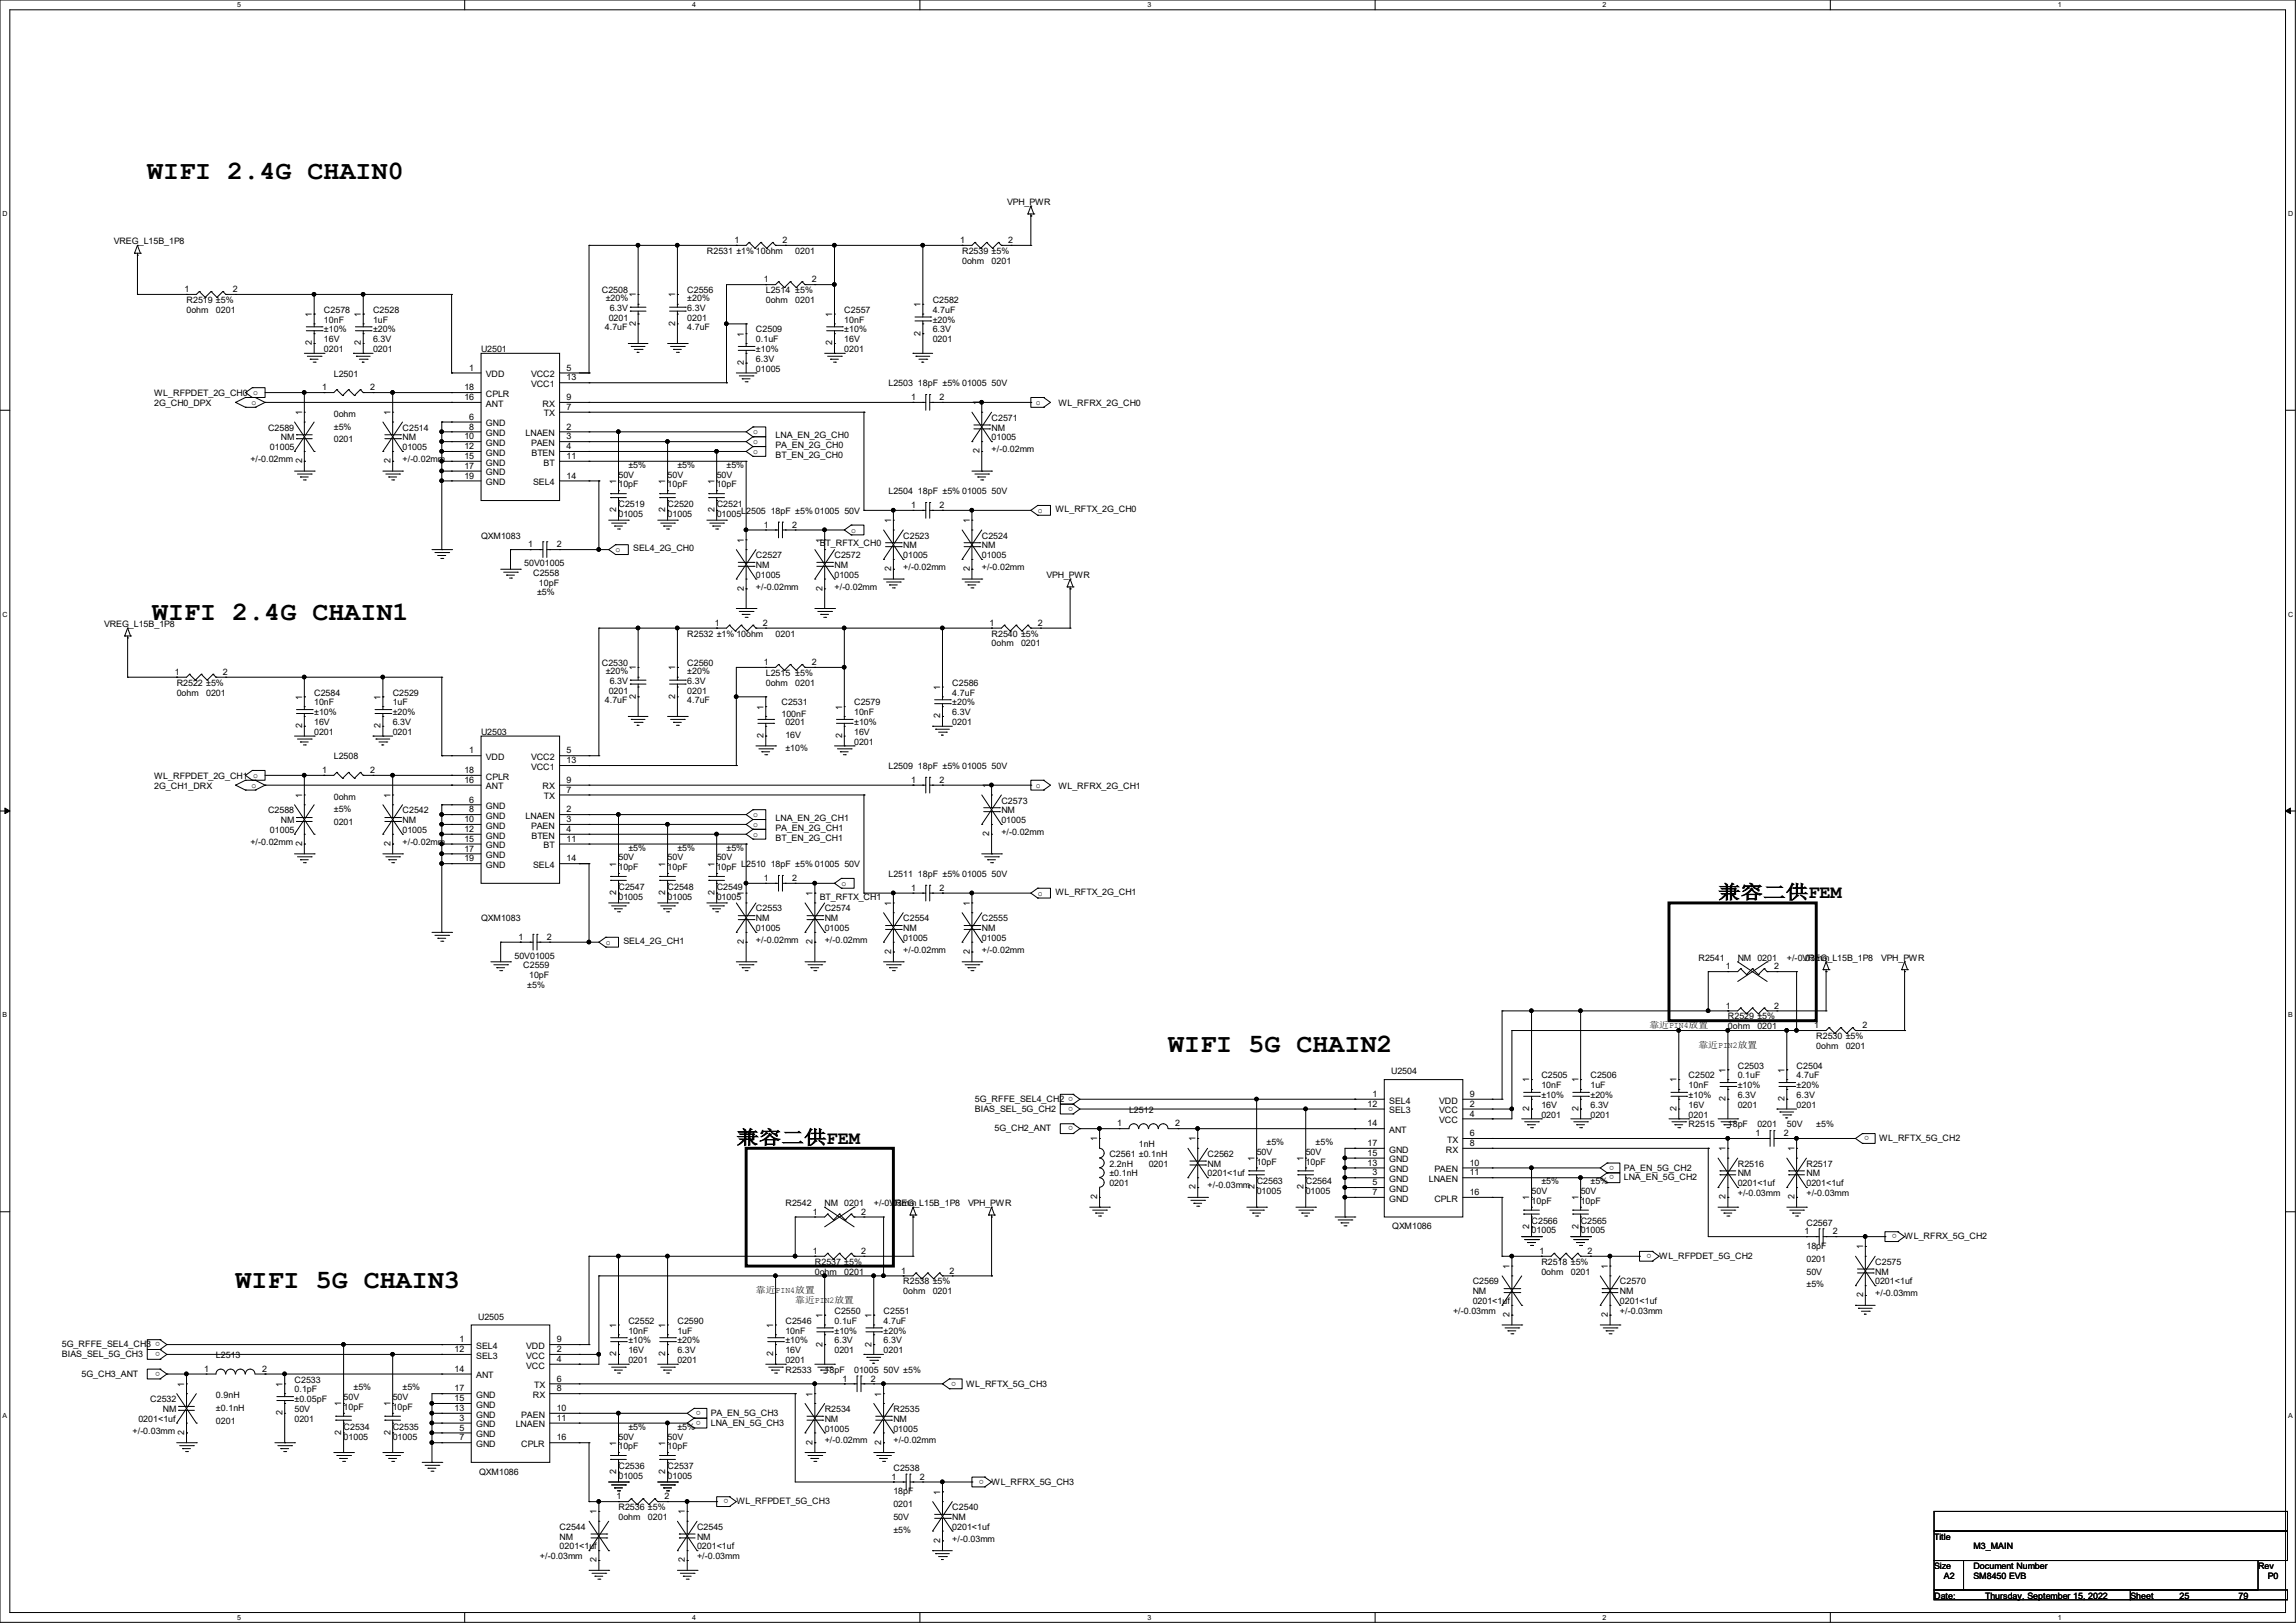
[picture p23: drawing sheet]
<svg xmlns="http://www.w3.org/2000/svg" width="297mm" height="210mm" viewBox="0 0 297 210" stroke-linecap="round" stroke-linejoin="round" font-family="sans-serif">
<defs><g id="words">
<g font-size="3.4">
<text x="19" y="23.1">WIFI 2.4G CHAIN0</text>
<text x="19.7" y="80.3">WIFI 2.4G CHAIN1</text>
<text x="151.1" y="136.1">WIFI 5G CHAIN2</text>
<text x="30.5" y="166.6">WIFI 5G CHAIN3</text>
</g>
<g font-size="2.4">
<text x="222.3" y="116.2">兼容二供FEM</text>
<text x="95.3" y="148">兼容二供FEM</text>
</g>
<g font-size="1.1">
<text x="130.3" y="26.5">VPH_PWR</text>
<text x="14.7" y="31.6">VREG_L15B_1P8</text>
<text x="91.4" y="32.9">R2531 ±1% 10ohm</text>
<text x="95" y="31.5">1</text>
<text x="101.2" y="31.5">2</text>
<text x="102.9" y="32.9">0201</text>
<text x="124.2" y="31.5">1</text>
<text x="124.5" y="32.9">R2539 ±5%</text>
<text x="124.5" y="34.1">0ohm</text>
<text x="128.3" y="34.1">0201</text>
<text x="130.4" y="31.5">2</text>
<text x="23.9" y="37.8">1</text>
<text x="24.1" y="39.2">R2519 ±5%</text>
<text x="24.1" y="40.5">0ohm</text>
<text x="27.9" y="40.5">0201</text>
<text x="30.1" y="37.8">2</text>
<text x="40.3" y="41" transform="rotate(-90 40.3 41)">1</text>
<text x="41.9" y="40.5">C2578</text>
<text x="41.9" y="41.7">10nF</text>
<text x="46.7" y="41" transform="rotate(-90 46.7 41)">1</text>
<text x="48.3" y="40.5">C2528</text>
<text x="48.3" y="41.7">1uF</text>
<text x="77.9" y="37.9">C2508</text>
<text x="78.4" y="38.9">±20%</text>
<text x="78.7" y="41.5">0201</text>
<text x="78.9" y="40.2">6.3V</text>
<text x="82.3" y="38.5" transform="rotate(-90 82.3 38.5)">1</text>
<text x="87.3" y="38.5" transform="rotate(-90 87.3 38.5)">1</text>
<text x="88.9" y="37.9">C2556</text>
<text x="88.9" y="41.5">0201</text>
<text x="88.9" y="40.2">6.3V</text>
<text x="88.9" y="38.9">±20%</text>
<text x="98.8" y="36.5">1</text>
<text x="99.1" y="37.9">L2514 ±5%</text>
<text x="99.1" y="39.2">0ohm</text>
<text x="102.9" y="39.2">0201</text>
<text x="105" y="36.5">2</text>
<text x="107.7" y="41" transform="rotate(-90 107.7 41)">1</text>
<text x="109.2" y="40.5">C2557</text>
<text x="109.2" y="41.7">10nF</text>
<text x="119.1" y="39.7" transform="rotate(-90 119.1 39.7)">1</text>
<text x="120.7" y="39.2">C2582</text>
<text x="120.7" y="40.5">4.7uF</text>
<text x="120.7" y="41.7">±20%</text>
<text x="40.3" y="44.7" transform="rotate(-90 40.3 44.7)">2</text>
<text x="41.9" y="45.6">0201</text>
<text x="41.9" y="44.3">16V</text>
<text x="41.9" y="43">±10%</text>
<text x="46.7" y="44.7" transform="rotate(-90 46.7 44.7)">2</text>
<text x="48.3" y="45.6">0201</text>
<text x="48.3" y="44.3">6.3V</text>
<text x="48.3" y="43">±20%</text>
<text x="60.7" y="48">1</text>
<text x="62.2" y="45.6">U2501</text>
<text x="73.3" y="48">5</text>
<text x="78.2" y="42.8">4.7uF</text>
<text x="82.3" y="42.2" transform="rotate(-90 82.3 42.2)">2</text>
<text x="87.3" y="42.2" transform="rotate(-90 87.3 42.2)">2</text>
<text x="88.9" y="42.8">4.7uF</text>
<text x="96.2" y="47.2" transform="rotate(-90 96.2 47.2)">2</text>
<text x="96.2" y="43.6" transform="rotate(-90 96.2 43.6)">1</text>
<text x="97.8" y="43">C2509</text>
<text x="97.8" y="44.3">0.1uF</text>
<text x="97.8" y="46.8">6.3V</text>
<text x="97.8" y="45.6">±10%</text>
<text x="107.7" y="44.7" transform="rotate(-90 107.7 44.7)">2</text>
<text x="109.2" y="45.6">0201</text>
<text x="109.2" y="44.3">16V</text>
<text x="109.2" y="43">±10%</text>
<text x="119.1" y="43.4" transform="rotate(-90 119.1 43.4)">2</text>
<text x="120.7" y="44.3">0201</text>
<text x="120.7" y="43">6.3V</text>
<text x="19.9" y="51.3">WL_RFPDET_2G_CH0 o</text>
<text x="19.9" y="52.5">2G_CH0_DPX</text>
<text x="32.5" y="52.4">o</text>
<text x="39.1" y="53.7" transform="rotate(-90 39.1 53.7)">1</text>
<text x="41.7" y="50.5">1</text>
<text x="43.2" y="48.7">L2501</text>
<text x="43.2" y="53.9">0ohm</text>
<text x="47.9" y="50.5">2</text>
<text x="50.5" y="53.7" transform="rotate(-90 50.5 53.7)">1</text>
<text x="60.1" y="50.5">18</text>
<text x="60.1" y="51.8">16</text>
<text x="62.9" y="48.8">VDD</text>
<text x="62.9" y="51.4">CPLR</text>
<text x="62.9" y="52.6">ANT</text>
<text x="68.7" y="50.1">VCC1</text>
<text x="68.7" y="48.8">VCC2</text>
<text x="70.2" y="52.6">RX</text>
<text x="70.4" y="53.9">TX</text>
<text x="73.3" y="49.2">13</text>
<text x="73.3" y="53">7</text>
<text x="73.3" y="51.8">9</text>
<text x="97.8" y="48.1">01005</text>
<text x="114.9" y="50">L2503 18pF ±5% 01005 50V</text>
<text x="117.9" y="51.8">1</text>
<text x="121.5" y="51.8">2</text>
<text x="126.7" y="52.4" transform="rotate(-90 126.7 52.4)">1</text>
<text x="134" y="52.4">o</text>
<text x="136.9" y="52.5">WL_RFRX_2G_CH0</text>
<text x="32.4" y="59.8">+/-0.02mm</text>
<text x="34.7" y="55.7">C2589</text>
<text x="34.9" y="58.3">01005</text>
<text x="36.3" y="57">NM</text>
<text x="39.1" y="59.9" transform="rotate(-90 39.1 59.9)">2</text>
<text x="43.2" y="55.6">±5%</text>
<text x="43.2" y="57.2">0201</text>
<text x="50.5" y="59.9" transform="rotate(-90 50.5 59.9)">2</text>
<text x="52.1" y="55.7">C2514</text>
<text x="52.1" y="57">NM</text>
<text x="52.1" y="58.3">01005</text>
<text x="52.1" y="59.8">+/-0.02mm</text>
<text x="60.1" y="58.1">12</text>
<text x="60.1" y="59.4">15</text>
<text x="60.1" y="56.9">10</text>
<text x="60.7" y="55.6">8</text>
<text x="60.7" y="54.3">6</text>
<text x="62.9" y="59">GND</text>
<text x="62.9" y="57.7">GND</text>
<text x="62.9" y="56.4">GND</text>
<text x="62.9" y="55.2">GND</text>
<text x="68" y="56.4">LNAEN</text>
<text x="68.7" y="57.7">PAEN</text>
<text x="68.8" y="59">BTEN</text>
<text x="73.3" y="56.9">3</text>
<text x="73.3" y="55.6">2</text>
<text x="73.3" y="58.1">4</text>
<text x="73.3" y="59.4">11</text>
<text x="97.4" y="56.2">o</text>
<text x="97.4" y="57.5">o</text>
<text x="97.4" y="58.8">o</text>
<text x="100.3" y="56.7">LNA_EN_2G_CH0</text>
<text x="100.3" y="58">PA_EN_2G_CH0</text>
<text x="100.3" y="59.3">BT_EN_2G_CH0</text>
<text x="126.7" y="58.7" transform="rotate(-90 126.7 58.7)">2</text>
<text x="128.3" y="54.4">C2571</text>
<text x="128.3" y="55.7">NM</text>
<text x="128.3" y="57">01005</text>
<text x="128.3" y="58.5">+/-0.02mm</text>
<text x="60.1" y="60.7">17</text>
<text x="60.1" y="61.9">19</text>
<text x="62.9" y="60.2">GND</text>
<text x="62.9" y="61.5">GND</text>
<text x="62.9" y="62.8">GND</text>
<text x="69" y="62.8">SEL4</text>
<text x="70.3" y="60.2">BT</text>
<text x="73.3" y="61.9">14</text>
<text x="79.7" y="62.6" transform="rotate(-90 79.7 62.6)">1</text>
<text x="80" y="65.6">C2519</text>
<text x="80" y="63.1">10pF</text>
<text x="80" y="61.8">50V</text>
<text x="81.3" y="60.5">±5%</text>
<text x="86.1" y="62.6" transform="rotate(-90 86.1 62.6)">1</text>
<text x="86.4" y="65.6">C2520</text>
<text x="86.4" y="63.1">10pF</text>
<text x="86.4" y="61.8">50V</text>
<text x="87.6" y="60.5">±5%</text>
<text x="92.4" y="62.6" transform="rotate(-90 92.4 62.6)">1</text>
<text x="92.7" y="65.6">C2521</text>
<text x="92.7" y="63.1">10pF</text>
<text x="92.7" y="61.8">50V</text>
<text x="94" y="60.5">±5%</text>
<text x="114.9" y="64">L2504 18pF ±5% 01005 50V</text>
<text x="117.9" y="65.7">1</text>
<text x="121.5" y="65.7">2</text>
<text x="62.2" y="69.7">QXM1083</text>
<text x="68.3" y="70.8">1</text>
<text x="72" y="70.8">2</text>
<text x="79.6" y="71.5">o</text>
<text x="79.7" y="66.3" transform="rotate(-90 79.7 66.3)">2</text>
<text x="80" y="66.9">01005</text>
<text x="81.9" y="71.3">SEL4_2G_CH0</text>
<text x="86.1" y="66.3" transform="rotate(-90 86.1 66.3)">2</text>
<text x="86.4" y="66.9">01005</text>
<text x="92.4" y="66.3" transform="rotate(-90 92.4 66.3)">2</text>
<text x="92.7" y="66.9">01005</text>
<text x="95.9" y="66.5">L2505 18pF ±5% 01005 50V</text>
<text x="96.2" y="70.2" transform="rotate(-90 96.2 70.2)">1</text>
<text x="98.8" y="68.3">1</text>
<text x="102.5" y="68.3">2</text>
<text x="106" y="70.7">BT_RFTX_CH0</text>
<text x="106.4" y="70.2" transform="rotate(-90 106.4 70.2)">1</text>
<text x="110.1" y="68.9">o</text>
<text x="115.3" y="67.7" transform="rotate(-90 115.3 67.7)">1</text>
<text x="116.8" y="69.7">C2523</text>
<text x="116.8" y="71">NM</text>
<text x="125.4" y="67.7" transform="rotate(-90 125.4 67.7)">1</text>
<text x="127" y="69.7">C2524</text>
<text x="127" y="71">NM</text>
<text x="134.2" y="66.4">o</text>
<text x="136.5" y="66.3">WL_RFTX_2G_CH0</text>
<text x="67.8" y="73.2">50V01005</text>
<text x="69" y="74.5">C2558</text>
<text x="69.5" y="77">±5%</text>
<text x="69.7" y="75.8">10pF</text>
<text x="96.2" y="76.4" transform="rotate(-90 96.2 76.4)">2</text>
<text x="97.8" y="72.2">C2527</text>
<text x="97.8" y="73.5">NM</text>
<text x="97.8" y="74.8">01005</text>
<text x="97.8" y="76.3">+/-0.02mm</text>
<text x="106.4" y="76.4" transform="rotate(-90 106.4 76.4)">2</text>
<text x="108" y="72.2">C2572</text>
<text x="108" y="73.5">NM</text>
<text x="108" y="74.8">01005</text>
<text x="108" y="76.3">+/-0.02mm</text>
<text x="115.3" y="73.9" transform="rotate(-90 115.3 73.9)">2</text>
<text x="116.8" y="72.2">01005</text>
<text x="116.8" y="73.7">+/-0.02mm</text>
<text x="125.4" y="73.9" transform="rotate(-90 125.4 73.9)">2</text>
<text x="127" y="72.2">01005</text>
<text x="127" y="73.7">+/-0.02mm</text>
<text x="135.4" y="74.8">VPH_PWR</text>
<text x="13.5" y="81.1">VREG_L15B_1P8</text>
<text x="88.9" y="82.4">R2532 ±1% 10ohm</text>
<text x="92.5" y="81">1</text>
<text x="98.7" y="81">2</text>
<text x="100.3" y="82.4">0201</text>
<text x="128" y="81">1</text>
<text x="128.3" y="82.4">R2540 ±5%</text>
<text x="128.3" y="83.7">0ohm</text>
<text x="132.1" y="83.7">0201</text>
<text x="134.2" y="81">2</text>
<text x="22.6" y="87.3">1</text>
<text x="22.9" y="88.7">R2522 ±5%</text>
<text x="28.8" y="87.3">2</text>
<text x="77.9" y="86.2">C2530</text>
<text x="78.4" y="87.2">±20%</text>
<text x="78.7" y="89.7">0201</text>
<text x="78.9" y="88.5">6.3V</text>
<text x="82.3" y="86.7" transform="rotate(-90 82.3 86.7)">1</text>
<text x="87.3" y="86.7" transform="rotate(-90 87.3 86.7)">1</text>
<text x="88.9" y="86.2">C2560</text>
<text x="88.9" y="89.7">0201</text>
<text x="88.9" y="88.5">6.3V</text>
<text x="88.9" y="87.2">±20%</text>
<text x="98.8" y="86.1">1</text>
<text x="99.1" y="87.5">L2515 ±5%</text>
<text x="99.1" y="88.7">0ohm</text>
<text x="102.9" y="88.7">0201</text>
<text x="105" y="86.1">2</text>
<text x="121.6" y="89.3" transform="rotate(-90 121.6 89.3)">1</text>
<text x="123.2" y="88.7">C2586</text>
<text x="22.9" y="90">0ohm</text>
<text x="26.7" y="90">0201</text>
<text x="39.1" y="94.2" transform="rotate(-90 39.1 94.2)">2</text>
<text x="39.1" y="90.5" transform="rotate(-90 39.1 90.5)">1</text>
<text x="40.6" y="90">C2584</text>
<text x="40.6" y="91.3">10nF</text>
<text x="40.6" y="95.1">0201</text>
<text x="40.6" y="93.8">16V</text>
<text x="40.6" y="92.5">±10%</text>
<text x="49.2" y="94.2" transform="rotate(-90 49.2 94.2)">2</text>
<text x="49.2" y="90.5" transform="rotate(-90 49.2 90.5)">1</text>
<text x="50.8" y="90">C2529</text>
<text x="50.8" y="91.3">1uF</text>
<text x="50.8" y="95.1">0201</text>
<text x="50.8" y="93.8">6.3V</text>
<text x="50.8" y="92.5">±20%</text>
<text x="62.2" y="95.1">U2503</text>
<text x="78.2" y="91">4.7uF</text>
<text x="82.3" y="90.4" transform="rotate(-90 82.3 90.4)">2</text>
<text x="87.3" y="90.4" transform="rotate(-90 87.3 90.4)">2</text>
<text x="88.9" y="91">4.7uF</text>
<text x="98.8" y="95.5" transform="rotate(-90 98.8 95.5)">2</text>
<text x="98.8" y="91.8" transform="rotate(-90 98.8 91.8)">1</text>
<text x="101.1" y="91.3">C2531</text>
<text x="101.1" y="92.8">100nF</text>
<text x="101.6" y="93.8">0201</text>
<text x="101.6" y="95.5">16V</text>
<text x="108.9" y="95.5" transform="rotate(-90 108.9 95.5)">2</text>
<text x="108.9" y="91.8" transform="rotate(-90 108.9 91.8)">1</text>
<text x="110.5" y="91.3">C2579</text>
<text x="110.5" y="92.5">10nF</text>
<text x="110.5" y="95.1">16V</text>
<text x="110.5" y="93.8">±10%</text>
<text x="121.6" y="93" transform="rotate(-90 121.6 93)">2</text>
<text x="123.2" y="90">4.7uF</text>
<text x="123.2" y="93.8">0201</text>
<text x="123.2" y="92.5">6.3V</text>
<text x="123.2" y="91.3">±20%</text>
<text x="19.9" y="100.8">WL_RFPDET_2G_CH1 o</text>
<text x="32.5" y="101.9">o</text>
<text x="41.7" y="100">1</text>
<text x="43.2" y="98.3">L2508</text>
<text x="47.9" y="100">2</text>
<text x="60.1" y="100">18</text>
<text x="60.1" y="101.3">16</text>
<text x="60.7" y="97.5">1</text>
<text x="62.9" y="98.3">VDD</text>
<text x="62.9" y="100.9">CPLR</text>
<text x="68.7" y="99.6">VCC1</text>
<text x="68.7" y="98.3">VCC2</text>
<text x="73.3" y="98.8">13</text>
<text x="73.3" y="97.5">5</text>
<text x="73.3" y="101.3">9</text>
<text x="101.6" y="97.1">±10%</text>
<text x="110.5" y="96.4">0201</text>
<text x="114.9" y="99.5">L2509 18pF ±5% 01005 50V</text>
<text x="117.9" y="101.3">1</text>
<text x="121.5" y="101.3">2</text>
<text x="128" y="102" transform="rotate(-90 128 102)">1</text>
<text x="134" y="101.9">o</text>
<text x="19.9" y="102.1">2G_CH1_DRX</text>
<text x="34.7" y="105.2">C2588</text>
<text x="34.9" y="107.8">01005</text>
<text x="36.3" y="106.5">NM</text>
<text x="39.1" y="103.2" transform="rotate(-90 39.1 103.2)">1</text>
<text x="43.2" y="103.5">0ohm</text>
<text x="43.2" y="105.1">±5%</text>
<text x="43.2" y="106.8">0201</text>
<text x="50.5" y="103.2" transform="rotate(-90 50.5 103.2)">1</text>
<text x="52.1" y="105.2">C2542</text>
<text x="52.1" y="106.5">NM</text>
<text x="52.1" y="107.8">01005</text>
<text x="60.1" y="107.7">12</text>
<text x="60.1" y="106.4">10</text>
<text x="60.7" y="105.1">8</text>
<text x="60.7" y="103.8">6</text>
<text x="62.9" y="107.2">GND</text>
<text x="62.9" y="106">GND</text>
<text x="62.9" y="104.7">GND</text>
<text x="62.9" y="102.2">ANT</text>
<text x="68" y="106">LNAEN</text>
<text x="68.7" y="107.2">PAEN</text>
<text x="70.2" y="102.2">RX</text>
<text x="70.4" y="103.4">TX</text>
<text x="73.3" y="102.6">7</text>
<text x="73.3" y="106.4">3</text>
<text x="73.3" y="105.1">2</text>
<text x="73.3" y="107.7">4</text>
<text x="97.4" y="105.8">o</text>
<text x="97.4" y="107">o</text>
<text x="100.3" y="106.3">LNA_EN_2G_CH1</text>
<text x="100.3" y="107.5">PA_EN_2G_CH1</text>
<text x="129.5" y="104">C2573</text>
<text x="129.5" y="105.2">NM</text>
<text x="129.5" y="106.5">01005</text>
<text x="136.9" y="102.1">WL_RFRX_2G_CH1</text>
<text x="32.4" y="109.3">+/-0.02mm</text>
<text x="39.1" y="109.5" transform="rotate(-90 39.1 109.5)">2</text>
<text x="50.5" y="109.5" transform="rotate(-90 50.5 109.5)">2</text>
<text x="52.1" y="109.3">+/-0.02mm</text>
<text x="60.1" y="108.9">15</text>
<text x="60.1" y="110.2">17</text>
<text x="60.1" y="111.5">19</text>
<text x="62.9" y="108.5">GND</text>
<text x="62.9" y="109.8">GND</text>
<text x="62.9" y="111">GND</text>
<text x="62.9" y="112.3">GND</text>
<text x="68.8" y="108.5">BTEN</text>
<text x="69" y="112.3">SEL4</text>
<text x="70.3" y="109.8">BT</text>
<text x="73.3" y="108.9">11</text>
<text x="73.3" y="111.5">14</text>
<text x="79.7" y="112.1" transform="rotate(-90 79.7 112.1)">1</text>
<text x="80" y="112.6">10pF</text>
<text x="80" y="111.3">50V</text>
<text x="81.3" y="110.1">±5%</text>
<text x="86.1" y="112.1" transform="rotate(-90 86.1 112.1)">1</text>
<text x="86.4" y="112.6">10pF</text>
<text x="86.4" y="111.3">50V</text>
<text x="87.6" y="110.1">±5%</text>
<text x="92.4" y="112.1" transform="rotate(-90 92.4 112.1)">1</text>
<text x="92.7" y="112.6">10pF</text>
<text x="92.7" y="111.3">50V</text>
<text x="94" y="110.1">±5%</text>
<text x="95.9" y="112.2">L2510 18pF ±5% 01005 50V</text>
<text x="97.4" y="108.3">o</text>
<text x="100.3" y="108.8">BT_EN_2G_CH1</text>
<text x="114.9" y="113.5">L2511 18pF ±5% 01005 50V</text>
<text x="128" y="108.2" transform="rotate(-90 128 108.2)">2</text>
<text x="129.5" y="108">+/-0.02mm</text>
<text x="62.2" y="119.2">QXM1083</text>
<text x="79.7" y="115.8" transform="rotate(-90 79.7 115.8)">2</text>
<text x="80" y="115.2">C2547</text>
<text x="80" y="116.4">01005</text>
<text x="86.1" y="115.8" transform="rotate(-90 86.1 115.8)">2</text>
<text x="86.4" y="115.2">C2548</text>
<text x="86.4" y="116.4">01005</text>
<text x="92.4" y="115.8" transform="rotate(-90 92.4 115.8)">2</text>
<text x="92.7" y="115.2">C2549</text>
<text x="92.7" y="116.4">01005</text>
<text x="96.2" y="115.9" transform="rotate(-90 96.2 115.9)">1</text>
<text x="97.8" y="117.9">C2553</text>
<text x="97.8" y="119.2">NM</text>
<text x="98.8" y="114">1</text>
<text x="102.5" y="114">2</text>
<text x="105.1" y="115.9" transform="rotate(-90 105.1 115.9)">1</text>
<text x="106" y="116.4">BT_RFTX_CH1</text>
<text x="106.7" y="117.9">C2574</text>
<text x="106.7" y="119.2">NM</text>
<text x="108.8" y="114.6">o</text>
<text x="115.3" y="117.2" transform="rotate(-90 115.3 117.2)">1</text>
<text x="116.8" y="119.2">C2554</text>
<text x="117.9" y="115.3">1</text>
<text x="121.5" y="115.3">2</text>
<text x="125.4" y="117.2" transform="rotate(-90 125.4 117.2)">1</text>
<text x="127" y="119.2">C2555</text>
<text x="134.2" y="115.9">o</text>
<text x="136.5" y="115.8">WL_RFTX_2G_CH1</text>
<text x="66.5" y="124">50V01005</text>
<text x="67.1" y="121.6">1</text>
<text x="67.7" y="125.3">C2559</text>
<text x="70.7" y="121.6">2</text>
<text x="78.4" y="122.3">o</text>
<text x="80.6" y="122.1">SEL4_2G_CH1</text>
<text x="96.2" y="122.2" transform="rotate(-90 96.2 122.2)">2</text>
<text x="97.8" y="120.5">01005</text>
<text x="97.8" y="122">+/-0.02mm</text>
<text x="105.1" y="122.2" transform="rotate(-90 105.1 122.2)">2</text>
<text x="106.7" y="120.5">01005</text>
<text x="106.7" y="122">+/-0.02mm</text>
<text x="115.3" y="123.4" transform="rotate(-90 115.3 123.4)">2</text>
<text x="116.8" y="120.5">NM</text>
<text x="116.8" y="121.8">01005</text>
<text x="116.8" y="123.3">+/-0.02mm</text>
<text x="125.4" y="123.4" transform="rotate(-90 125.4 123.4)">2</text>
<text x="127" y="120.5">NM</text>
<text x="127" y="121.8">01005</text>
<text x="127" y="123.3">+/-0.02mm</text>
<text x="219.7" y="124.3">R2541</text>
<text x="223.3" y="125.4">1</text>
<text x="224.8" y="124.3">NM 0201</text>
<text x="229.5" y="125.4">2</text>
<text x="231.1" y="124.3">+/-0.03mm</text>
<text x="233.2" y="124.3">VREG_L15B_1P8</text>
<text x="243.3" y="124.3">VPH_PWR</text>
<text x="68.2" y="127.9">±5%</text>
<text x="68.5" y="126.6">10pF</text>
<text x="223.3" y="130.5">1</text>
<text x="223.5" y="131.9">R2529 ±5%</text>
<text x="229.5" y="130.5">2</text>
<text x="213.4" y="133.1">靠近PIN4放置</text>
<text x="219.7" y="135.6">靠近PIN2放置</text>
<text x="223.5" y="133.2">0ohm</text>
<text x="227.3" y="133.2">0201</text>
<text x="234.7" y="133.1">1</text>
<text x="235" y="134.5">R2530 ±5%</text>
<text x="235" y="135.7">0ohm</text>
<text x="238.8" y="135.7">0201</text>
<text x="240.9" y="133.1">2</text>
<text x="126.1" y="142.6">5G_RFFE_SEL4_CH2</text>
<text x="126.1" y="143.9">BIAS_SEL_5G_CH2</text>
<text x="138.8" y="141.9" transform="rotate(-180 138.8 141.9)">o</text>
<text x="138.8" y="143.2" transform="rotate(-180 138.8 143.2)">o</text>
<text x="146.1" y="144">L2512</text>
<text x="176.9" y="143.2">12</text>
<text x="177.6" y="141.9">1</text>
<text x="179.7" y="142.8">SEL4</text>
<text x="180" y="139">U2504</text>
<text x="186.2" y="142.8">VDD</text>
<text x="190.1" y="143.2">2</text>
<text x="190.1" y="141.9">9</text>
<text x="197.8" y="143.8" transform="rotate(-90 197.8 143.8)">2</text>
<text x="197.8" y="140.1" transform="rotate(-90 197.8 140.1)">1</text>
<text x="199.4" y="139.5">C2505</text>
<text x="199.4" y="140.8">10nF</text>
<text x="199.4" y="143.3">16V</text>
<text x="199.4" y="142.1">±10%</text>
<text x="204.2" y="143.8" transform="rotate(-90 204.2 143.8)">2</text>
<text x="204.2" y="140.1" transform="rotate(-90 204.2 140.1)">1</text>
<text x="205.7" y="139.5">C2506</text>
<text x="205.7" y="140.8">1uF</text>
<text x="205.7" y="143.3">6.3V</text>
<text x="205.7" y="142.1">±20%</text>
<text x="216.9" y="143.8" transform="rotate(-90 216.9 143.8)">2</text>
<text x="216.9" y="140.1" transform="rotate(-90 216.9 140.1)">1</text>
<text x="218.4" y="139.5">C2502</text>
<text x="218.4" y="140.8">10nF</text>
<text x="218.4" y="143.3">16V</text>
<text x="218.4" y="142.1">±10%</text>
<text x="223.2" y="142.5" transform="rotate(-90 223.2 142.5)">2</text>
<text x="223.2" y="138.8" transform="rotate(-90 223.2 138.8)">1</text>
<text x="224.8" y="138.3">C2503</text>
<text x="224.8" y="139.5">0.1uF</text>
<text x="224.8" y="143.3">0201</text>
<text x="224.8" y="142.1">6.3V</text>
<text x="224.8" y="140.8">±10%</text>
<text x="230.9" y="142.5" transform="rotate(-90 230.9 142.5)">2</text>
<text x="230.9" y="138.8" transform="rotate(-90 230.9 138.8)">1</text>
<text x="232.4" y="138.3">C2504</text>
<text x="232.4" y="139.5">4.7uF</text>
<text x="232.4" y="143.3">0201</text>
<text x="232.4" y="142.1">6.3V</text>
<text x="232.4" y="140.8">±20%</text>
<text x="128.7" y="146.4">5G_CH2_ANT</text>
<text x="138.8" y="145.8" transform="rotate(-180 138.8 145.8)">o</text>
<text x="141.9" y="147.7" transform="rotate(-90 141.9 147.7)">1</text>
<text x="143.5" y="149.7">C2561 ±0.1nH</text>
<text x="144.5" y="145.8">1</text>
<text x="147.3" y="148.4">1nH</text>
<text x="152" y="145.8">2</text>
<text x="154.6" y="147.7" transform="rotate(-90 154.6 147.7)">1</text>
<text x="156.2" y="149.7">C2562</text>
<text x="162.6" y="149.4">50V</text>
<text x="163.8" y="148.2">±5%</text>
<text x="168.9" y="149.4">50V</text>
<text x="170.2" y="148.2">±5%</text>
<text x="176.9" y="145.8">14</text>
<text x="176.9" y="149.6">15</text>
<text x="176.9" y="148.3">17</text>
<text x="179.7" y="144.1">SEL3</text>
<text x="179.7" y="146.6">ANT</text>
<text x="179.7" y="149.1">GND</text>
<text x="186.2" y="144.1">VCC</text>
<text x="186.2" y="145.3">VCC</text>
<text x="187" y="149.1">RX</text>
<text x="187.2" y="147.9">TX</text>
<text x="190.1" y="144.5">4</text>
<text x="190.1" y="147">6</text>
<text x="190.1" y="148.3">8</text>
<text x="199.4" y="144.6">0201</text>
<text x="205.7" y="144.6">0201</text>
<text x="218.4" y="144.6">0201</text>
<text x="218.4" y="145.9">R2515</text>
<text x="223.2" y="149" transform="rotate(-90 223.2 149)">1</text>
<text x="223.5" y="145.9">18pF</text>
<text x="227.1" y="147">1</text>
<text x="227.3" y="145.9">0201</text>
<text x="230.8" y="147">2</text>
<text x="231.2" y="145.9">50V</text>
<text x="232.1" y="149" transform="rotate(-90 232.1 149)">1</text>
<text x="235" y="145.9">±5%</text>
<text x="241.8" y="147" transform="rotate(-180 241.8 147)">o</text>
<text x="243.1" y="147.7">WL_RFTX_5G_CH2</text>
<text x="141.9" y="155.2" transform="rotate(-90 141.9 155.2)">2</text>
<text x="143.5" y="151">2.2nH</text>
<text x="143.5" y="152.2">±0.1nH</text>
<text x="143.5" y="153.5">0201</text>
<text x="148.6" y="151">0201</text>
<text x="154.6" y="153.9" transform="rotate(-90 154.6 153.9)">2</text>
<text x="156.2" y="151">NM</text>
<text x="156.2" y="152.2">0201&lt;1uf</text>
<text x="156.2" y="153.8">+/-0.03mm</text>
<text x="162.3" y="153.9" transform="rotate(-90 162.3 153.9)">2</text>
<text x="162.3" y="150.2" transform="rotate(-90 162.3 150.2)">1</text>
<text x="162.6" y="153.3">C2563</text>
<text x="162.6" y="150.7">10pF</text>
<text x="162.6" y="154.5">01005</text>
<text x="168.6" y="153.9" transform="rotate(-90 168.6 153.9)">2</text>
<text x="168.6" y="150.2" transform="rotate(-90 168.6 150.2)">1</text>
<text x="168.9" y="153.3">C2564</text>
<text x="168.9" y="150.7">10pF</text>
<text x="168.9" y="154.5">01005</text>
<text x="176.9" y="150.8">13</text>
<text x="177.6" y="152.1">3</text>
<text x="177.6" y="153.4">5</text>
<text x="177.6" y="154.6">7</text>
<text x="179.7" y="153">GND</text>
<text x="179.7" y="154.2">GND</text>
<text x="179.7" y="155.5">GND</text>
<text x="179.7" y="151.7">GND</text>
<text x="179.7" y="150.4">GND</text>
<text x="184.8" y="153">LNAEN</text>
<text x="185.6" y="151.7">PAEN</text>
<text x="185.6" y="155.5">CPLR</text>
<text x="190.1" y="150.8">10</text>
<text x="190.1" y="152.1">11</text>
<text x="190.1" y="154.6">16</text>
<text x="197.8" y="155.3" transform="rotate(-90 197.8 155.3)">1</text>
<text x="198.1" y="155.8">10pF</text>
<text x="198.1" y="154.5">50V</text>
<text x="199.4" y="153.3">±5%</text>
<text x="204.2" y="155.3" transform="rotate(-90 204.2 155.3)">1</text>
<text x="204.5" y="155.8">10pF</text>
<text x="204.5" y="154.5">50V</text>
<text x="205.7" y="153.3">±5%</text>
<text x="208.8" y="150.8" transform="rotate(-180 208.8 150.8)">o</text>
<text x="208.8" y="152.1" transform="rotate(-180 208.8 152.1)">o</text>
<text x="210.1" y="151.5">PA_EN_5G_CH2</text>
<text x="210.1" y="152.7">LNA_EN_5G_CH2</text>
<text x="223.2" y="155.2" transform="rotate(-90 223.2 155.2)">2</text>
<text x="224.8" y="151">R2516</text>
<text x="224.8" y="152.2">NM</text>
<text x="224.8" y="153.5">0201&lt;1uf</text>
<text x="224.8" y="154.8">+/-0.03mm</text>
<text x="232.1" y="155.2" transform="rotate(-90 232.1 155.2)">2</text>
<text x="233.7" y="151">R2517</text>
<text x="233.7" y="152.2">NM</text>
<text x="233.7" y="153.5">0201&lt;1uf</text>
<text x="233.7" y="154.8">+/-0.03mm</text>
<text x="101.6" y="156">R2542</text>
<text x="105.2" y="157.2">1</text>
<text x="106.7" y="156">NM 0201</text>
<text x="111.4" y="157.2">2</text>
<text x="113" y="156">+/-0.03mm</text>
<text x="115.1" y="156">VREG_L15B_1P8</text>
<text x="125.2" y="156">VPH_PWR</text>
<text x="180.1" y="159.1">QXM1086</text>
<text x="197.8" y="159" transform="rotate(-90 197.8 159)">2</text>
<text x="198.1" y="158.3">C2566</text>
<text x="198.1" y="159.6">01005</text>
<text x="204.2" y="159" transform="rotate(-90 204.2 159)">2</text>
<text x="204.5" y="158.3">C2565</text>
<text x="204.5" y="159.6">01005</text>
<text x="233.4" y="159.7">1</text>
<text x="233.7" y="158.6">C2567</text>
<text x="233.7" y="161.6">18pF</text>
<text x="237.1" y="159.7">2</text>
<text x="241" y="161.7" transform="rotate(-90 241 161.7)">1</text>
<text x="245.4" y="159.7" transform="rotate(-180 245.4 159.7)">o</text>
<text x="246.4" y="160.4">WL_RFRX_5G_CH2</text>
<text x="97.8" y="167.3">靠近</text>
<text x="100.3" y="167.3">PIN4放置</text>
<text x="105.2" y="162.3">1</text>
<text x="105.4" y="163.7">R2537 ±5%</text>
<text x="105.4" y="164.9">0ohm</text>
<text x="109.2" y="164.9">0201</text>
<text x="111.4" y="162.3">2</text>
<text x="116.6" y="164.8">1</text>
<text x="116.8" y="166.2">R2538 ±5%</text>
<text x="116.8" y="167.5">0ohm</text>
<text x="120.7" y="167.5">0201</text>
<text x="122.8" y="164.8">2</text>
<text x="190.5" y="166.2">C2569</text>
<text x="190.5" y="167.5">NM</text>
<text x="195.3" y="164.2" transform="rotate(-90 195.3 164.2)">1</text>
<text x="199.1" y="162.3">1</text>
<text x="199.4" y="163.7">R2518 ±5%</text>
<text x="199.4" y="164.9">0ohm</text>
<text x="203.2" y="164.9">0201</text>
<text x="205.4" y="162.3">2</text>
<text x="208" y="164.2" transform="rotate(-90 208 164.2)">1</text>
<text x="209.6" y="166.2">C2570</text>
<text x="209.6" y="167.5">NM</text>
<text x="213.6" y="162.3" transform="rotate(-180 213.6 162.3)">o</text>
<text x="214.6" y="162.9">WL_RFPDET_5G_CH2</text>
<text x="233.7" y="163.3">0201</text>
<text x="233.7" y="164.9">50V</text>
<text x="233.7" y="166.6">±5%</text>
<text x="241" y="167.9" transform="rotate(-90 241 167.9)">2</text>
<text x="242.6" y="163.7">C2575</text>
<text x="242.6" y="164.9">NM</text>
<text x="242.6" y="166.2">0201&lt;1uf</text>
<text x="242.6" y="167.7">+/-0.03mm</text>
<text x="20.7" y="173.7" transform="rotate(-180 20.7 173.7)">o</text>
<text x="59.4" y="173.7">1</text>
<text x="61.9" y="170.8">U2505</text>
<text x="72" y="173.7">9</text>
<text x="79.7" y="171.8" transform="rotate(-90 79.7 171.8)">1</text>
<text x="81.3" y="171.3">C2552</text>
<text x="81.3" y="172.6">10nF</text>
<text x="81.3" y="173.8">±10%</text>
<text x="86.1" y="171.8" transform="rotate(-90 86.1 171.8)">1</text>
<text x="87.6" y="171.3">C2590</text>
<text x="87.6" y="172.6">1uF</text>
<text x="87.6" y="173.8">±20%</text>
<text x="100" y="171.8" transform="rotate(-90 100 171.8)">1</text>
<text x="101.6" y="171.3">C2546</text>
<text x="101.6" y="172.6">10nF</text>
<text x="101.6" y="173.8">±10%</text>
<text x="102.9" y="168.6">靠近PIN2放置</text>
<text x="106.4" y="170.6" transform="rotate(-90 106.4 170.6)">1</text>
<text x="108" y="170">C2550</text>
<text x="108" y="171.3">0.1uF</text>
<text x="108" y="173.8">6.3V</text>
<text x="108" y="172.6">±10%</text>
<text x="112.7" y="170.6" transform="rotate(-90 112.7 170.6)">1</text>
<text x="114.3" y="170">C2551</text>
<text x="114.3" y="171.3">4.7uF</text>
<text x="114.3" y="173.8">6.3V</text>
<text x="114.3" y="172.6">±20%</text>
<text x="188" y="170">+/-0.03mm</text>
<text x="190.5" y="168.7">0201&lt;1uf</text>
<text x="195.3" y="170.4" transform="rotate(-90 195.3 170.4)">2</text>
<text x="208" y="170.4" transform="rotate(-90 208 170.4)">2</text>
<text x="209.6" y="168.7">0201&lt;1uf</text>
<text x="209.6" y="170">+/-0.03mm</text>
<text x="8" y="174.3">5G_RFFE_SEL4_CH3</text>
<text x="8" y="175.6">BIAS_SEL_5G_CH3</text>
<text x="10.5" y="178.1">5G_CH3_ANT</text>
<text x="20.7" y="175" transform="rotate(-180 20.7 175)">o</text>
<text x="20.7" y="177.5" transform="rotate(-180 20.7 177.5)">o</text>
<text x="23.8" y="179.4" transform="rotate(-90 23.8 179.4)">1</text>
<text x="26.4" y="177.5">1</text>
<text x="27.9" y="175.7">L2513</text>
<text x="33.9" y="177.5">2</text>
<text x="36.5" y="179.4" transform="rotate(-90 36.5 179.4)">1</text>
<text x="38.1" y="178.9">C2533</text>
<text x="45.7" y="179.9">±5%</text>
<text x="52.1" y="179.9">±5%</text>
<text x="58.8" y="175">12</text>
<text x="58.8" y="177.5">14</text>
<text x="61.6" y="174.5">SEL4</text>
<text x="61.6" y="175.8">SEL3</text>
<text x="61.6" y="178.4">ANT</text>
<text x="68.1" y="175.8">VCC</text>
<text x="68.1" y="177.1">VCC</text>
<text x="68.1" y="174.5">VDD</text>
<text x="69.1" y="179.6">TX</text>
<text x="72" y="175">2</text>
<text x="72" y="176.2">4</text>
<text x="72" y="178.8">6</text>
<text x="79.7" y="175.5" transform="rotate(-90 79.7 175.5)">2</text>
<text x="81.3" y="176.4">0201</text>
<text x="81.3" y="175.1">16V</text>
<text x="86.1" y="175.5" transform="rotate(-90 86.1 175.5)">2</text>
<text x="87.6" y="176.4">0201</text>
<text x="87.6" y="175.1">6.3V</text>
<text x="100" y="175.5" transform="rotate(-90 100 175.5)">2</text>
<text x="101.6" y="177.6">R2533</text>
<text x="101.6" y="176.4">0201</text>
<text x="101.6" y="175.1">16V</text>
<text x="106.4" y="174.2" transform="rotate(-90 106.4 174.2)">2</text>
<text x="106.7" y="177.6">18pF</text>
<text x="108" y="175.1">0201</text>
<text x="109" y="178.8">1</text>
<text x="110.5" y="177.6">01005 50V ±5%</text>
<text x="112.7" y="178.8">2</text>
<text x="112.7" y="174.2" transform="rotate(-90 112.7 174.2)">2</text>
<text x="114.3" y="175.1">0201</text>
<text x="123.7" y="178.8" transform="rotate(-180 123.7 178.8)">o</text>
<text x="125" y="179.4">WL_RFTX_5G_CH3</text>
<text x="17.1" y="185.5">+/-0.03mm</text>
<text x="17.9" y="184">0201&lt;1uf</text>
<text x="19.4" y="181.4">C2532</text>
<text x="21.1" y="182.7">NM</text>
<text x="23.8" y="185.7" transform="rotate(-90 23.8 185.7)">2</text>
<text x="27.9" y="180.9">0.9nH</text>
<text x="27.9" y="182.6">±0.1nH</text>
<text x="27.9" y="184.2">0201</text>
<text x="36.5" y="183.1" transform="rotate(-90 36.5 183.1)">2</text>
<text x="38.1" y="180.2">0.1pF</text>
<text x="38.1" y="184">0201</text>
<text x="38.1" y="182.7">50V</text>
<text x="38.1" y="181.4">±0.05pF</text>
<text x="44.2" y="185.7" transform="rotate(-90 44.2 185.7)">2</text>
<text x="44.2" y="182" transform="rotate(-90 44.2 182)">1</text>
<text x="44.5" y="185">C2534</text>
<text x="44.5" y="182.5">10pF</text>
<text x="44.5" y="181.2">50V</text>
<text x="50.5" y="185.7" transform="rotate(-90 50.5 185.7)">2</text>
<text x="50.5" y="182" transform="rotate(-90 50.5 182)">1</text>
<text x="50.8" y="185">C2535</text>
<text x="50.8" y="182.5">10pF</text>
<text x="50.8" y="181.2">50V</text>
<text x="58.8" y="182.6">13</text>
<text x="58.8" y="181.3">15</text>
<text x="58.8" y="180">17</text>
<text x="59.4" y="183.9">3</text>
<text x="59.4" y="185.1">5</text>
<text x="61.6" y="184.7">GND</text>
<text x="61.6" y="186">GND</text>
<text x="61.6" y="183.4">GND</text>
<text x="61.6" y="182.2">GND</text>
<text x="61.6" y="180.9">GND</text>
<text x="66.7" y="184.7">LNAEN</text>
<text x="67.4" y="183.4">PAEN</text>
<text x="68.9" y="180.9">RX</text>
<text x="72" y="180">8</text>
<text x="72" y="182.6">10</text>
<text x="72" y="183.9">11</text>
<text x="81.3" y="185">±5%</text>
<text x="87.6" y="185">±5%</text>
<text x="90.7" y="182.6" transform="rotate(-180 90.7 182.6)">o</text>
<text x="90.7" y="183.9" transform="rotate(-180 90.7 183.9)">o</text>
<text x="92" y="183.2">PA_EN_5G_CH3</text>
<text x="92" y="184.5">LNA_EN_5G_CH3</text>
<text x="105.1" y="180.7" transform="rotate(-90 105.1 180.7)">1</text>
<text x="106.7" y="182.7">R2534</text>
<text x="106.7" y="184">NM</text>
<text x="106.7" y="185.3">01005</text>
<text x="114" y="180.7" transform="rotate(-90 114 180.7)">1</text>
<text x="115.6" y="182.7">R2535</text>
<text x="115.6" y="184">NM</text>
<text x="115.6" y="185.3">01005</text>
<text x="44.5" y="186.3">01005</text>
<text x="50.8" y="186.3">01005</text>
<text x="59.4" y="186.4">7</text>
<text x="61.6" y="187.2">GND</text>
<text x="62" y="190.8">QXM1086</text>
<text x="67.4" y="187.2">CPLR</text>
<text x="72" y="186.4">16</text>
<text x="79.7" y="190.7" transform="rotate(-90 79.7 190.7)">2</text>
<text x="79.7" y="187.1" transform="rotate(-90 79.7 187.1)">1</text>
<text x="80" y="190.1">C2536</text>
<text x="80" y="187.5">10pF</text>
<text x="80" y="191.4">01005</text>
<text x="80" y="186.3">50V</text>
<text x="86.1" y="190.7" transform="rotate(-90 86.1 190.7)">2</text>
<text x="86.1" y="187.1" transform="rotate(-90 86.1 187.1)">1</text>
<text x="86.4" y="190.1">C2537</text>
<text x="86.4" y="187.5">10pF</text>
<text x="86.4" y="191.4">01005</text>
<text x="86.4" y="186.3">50V</text>
<text x="105.1" y="186.9" transform="rotate(-90 105.1 186.9)">2</text>
<text x="106.7" y="186.8">+/-0.02mm</text>
<text x="114" y="186.9" transform="rotate(-90 114 186.9)">2</text>
<text x="115.3" y="191.5">1</text>
<text x="115.6" y="190.3">C2538</text>
<text x="115.6" y="186.8">+/-0.02mm</text>
<text x="119" y="191.5">2</text>
<text x="127.3" y="191.5" transform="rotate(-180 127.3 191.5)">o</text>
<text x="72.4" y="198">C2544</text>
<text x="77.2" y="196" transform="rotate(-90 77.2 196)">1</text>
<text x="79.8" y="194">1</text>
<text x="80" y="195.4">R2536 ±5%</text>
<text x="80" y="196.7">0ohm</text>
<text x="83.8" y="196.7">0201</text>
<text x="86" y="194">2</text>
<text x="88.6" y="196" transform="rotate(-90 88.6 196)">1</text>
<text x="90.2" y="198">C2545</text>
<text x="94.2" y="194" transform="rotate(-180 94.2 194)">o</text>
<text x="95.3" y="194.7">WL_RFPDET_5G_CH3</text>
<text x="115.6" y="193.4">18pF</text>
<text x="115.6" y="195">0201</text>
<text x="115.6" y="196.7">50V</text>
<text x="121.6" y="193.4" transform="rotate(-90 121.6 193.4)">1</text>
<text x="123.2" y="195.4">C2540</text>
<text x="123.2" y="196.7">NM</text>
<text x="123.2" y="198">0201&lt;1uf</text>
<text x="128.3" y="192.1">WL_RFRX_5G_CH3</text>
<text x="69.9" y="201.8">+/-0.03mm</text>
<text x="72.4" y="199.2">NM</text>
<text x="72.4" y="200.5">0201&lt;1uf</text>
<text x="77.2" y="202.2" transform="rotate(-90 77.2 202.2)">2</text>
<text x="88.6" y="202.2" transform="rotate(-90 88.6 202.2)">2</text>
<text x="90.2" y="199.2">NM</text>
<text x="90.2" y="200.5">0201&lt;1uf</text>
<text x="90.2" y="201.8">+/-0.03mm</text>
<text x="115.6" y="198.3">±5%</text>
<text x="121.6" y="199.6" transform="rotate(-90 121.6 199.6)">2</text>
<text x="123.2" y="199.5">+/-0.03mm</text>
<text x="250.2" y="199.2">Title</text>
<text x="250.2" y="203">Size</text>
<text x="255.3" y="203">Document Number</text>
<text x="255.3" y="200.5">M3_MAIN</text>
<text x="292.1" y="203">Rev</text>
<text x="250.2" y="206.8">Date:</text>
<text x="251.5" y="204.3">A2</text>
<text x="255.3" y="204.3">SM8450 EVB</text>
<text x="256.8" y="206.8">Thursday, September 15, 2022</text>
<text x="275.6" y="206.8">Sheet</text>
<text x="281.9" y="206.8">25</text>
<text x="289.6" y="206.8">79</text>
<text x="293.4" y="204.3">P0</text>
</g>
<g font-size=".9">
<text x="30.7" y=".9">5</text>
<text x="89.5" y=".9">4</text>
<text x="148.4" y=".9">3</text>
<text x="207.3" y=".9">2</text>
<text x="266.2" y=".9">1</text>
<text x=".3" y="28">D</text>
<text x="296" y="28">D</text>
<text x=".3" y="79.8">C</text>
<text x="296" y="79.8">C</text>
<text x=".3" y="131.7">B</text>
<text x="296" y="131.7">B</text>
<text x=".3" y="183.5">A</text>
<text x="296" y="183.5">A</text>
<text x="30.7" y="209.6">5</text>
<text x="89.5" y="209.6">4</text>
<text x="148.4" y="209.6">3</text>
<text x="207.3" y="209.6">2</text>
<text x="266.2" y="209.6">1</text>
</g>
</g></defs>
<path d="M0 0h296.9v209.9h-296.9zM1.3 1.3h294.4v207.4h-294.4z" fill="none" stroke="#000" stroke-width=".13"/>
<g fill="#fff">
<path d="M30.7 .1h.5v1h-.5z"/>
<path d="M30.7 208.8h.5v1h-.5z"/>
</g>
<path d="M60.1 0v1.3M60.1 208.7v1.2" fill="none" stroke="#000" stroke-width=".13"/>
<g fill="#fff">
<path d="M89.5 .1h.5v1h-.5z"/>
<path d="M89.5 208.8h.5v1h-.5z"/>
</g>
<path d="M119 0v1.3M119 208.7v1.2" fill="none" stroke="#000" stroke-width=".13"/>
<g fill="#fff">
<path d="M148.4 .1h.5v1h-.5z"/>
<path d="M148.4 208.8h.5v1h-.5z"/>
</g>
<path d="M177.9 0v1.3M177.9 208.7v1.2" fill="none" stroke="#000" stroke-width=".13"/>
<g fill="#fff">
<path d="M207.3 .1h.5v1h-.5z"/>
<path d="M207.3 208.8h.5v1h-.5z"/>
</g>
<path d="M236.8 0v1.3M236.8 208.7v1.2" fill="none" stroke="#000" stroke-width=".13"/>
<g fill="#fff">
<path d="M266.2 .1h.5v1h-.5z"/>
<path d="M266.2 208.8h.5v1h-.5z"/>
<path d="M.3 27.2h.7v1h-.7z"/>
<path d="M296 27.2h.6v1h-.6z"/>
<path d="M.3 79h.7v1h-.7z"/>
<path d="M296 79h.6v1h-.6z"/>
</g>
<path d="M0 53.1h1.3M295.7 53.1h1.2" fill="none" stroke="#000" stroke-width=".13"/>
<g fill="#fff">
<path d="M.3 130.9h.6v1h-.6z"/>
<path d="M296 130.9h.6v1h-.6z"/>
</g>
<path d="M0 104.9h1.3M295.7 104.9h1.2" fill="none" stroke="#000" stroke-width=".13"/>
<path d="M.6 104.6l.7 .3-.7 .4zM295.7 104.9l.6-.3v.7z" fill="#000" stroke="#000" stroke-width=".13"/>
<g fill="#fff">
<path d="M.3 182.7h.6v1h-.6z"/>
<path d="M296 182.7h.5v1h-.5z"/>
</g>
<g fill="none" stroke="#000" stroke-width=".13">
<path d="M17.4 32.8h.1M17.4 32.8h.8M17.8 33h.1M17.8 31.7h.1M17.8 38.1h.1M17.8 32.8v5.3M17.8 31.7l.4 1.1M17.8 31.7l-.4 1.1M18.2 32.8h.1M24.1 38.1h.1M25.8 37.7h.1M25.8 37.7l-.4 .4h-7.6"/>
<path d="M25.8 37.7l.7 .8M26.5 38.5h.1M27.3 37.7h.1M27.3 37.7l-.8 .8M27.3 37.7l.8 .8M28.1 38.5h.1M28.8 37.7h.1M28.8 37.7l-.7 .8M28.8 37.7l.4 .4M29.2 38.1h.1M29.2 38.1h29.2M30.5 38.1h.1"/>
<path d="M40.6 38.1h.1M40.6 38.1v4.2M47 38.1v4.2M58.4 38.1h.1M58.4 38.1v10.2M76.2 31.7h.1M76.2 31.7v16.6M81.5 39.8h.1M81.5 39.8h2.1M82.5 39.4h.1M82.5 38.1h.1M82.5 31.7h.1"/>
<path d="M82.5 31.7v8.1M86.6 39.8h2M87.6 39.4h.1M87.6 38.1h.1M87.6 31.7v8.1M88.6 39.8h.1M95.2 31.7h.1M96.9 31.4h.1M96.9 31.4l-.4 .3h-20.3M96.9 31.4l.8 .7M97.7 32.1h.1M98.4 31.4h.1"/>
<path d="M98.4 31.4l-.7 .7M98.4 31.4l.8 .7M99.1 36.8h.1M99.2 32.1h.1M99.9 31.4h.1M99.9 31.4l-.7 .7M99.9 31.4l.4 .3M100.3 31.7h.1M100.7 36.4h.1M100.7 36.4l-.4 .4h-6.3v12.7M100.7 36.4l.8 .8M101.5 37.2h.1"/>
<path d="M101.6 31.7h.1M102.2 36.4h.1M102.2 36.4l-.7 .8M102.2 36.4l.8 .8M103 37.2h.1M103.8 36.4h.1M103.8 36.4l-.8 .8M103.8 36.4l.3 .4M104.1 36.8h.1M104.1 36.8h3.8M105.4 36.8h.1M107.9 31.7h.1"/>
<path d="M107.9 36.8h.1M107.9 31.7v10.6M119.4 39.4h.1M119.4 31.7h.1M119.4 31.7v9.3M124.5 31.7h.1M126.1 31.4h.1M126.1 31.4l-.4 .3h-25.4M126.1 31.4l.8 .7M126.9 32.1h.1M127.6 31.4h.1M127.6 31.4l-.7 .7"/>
<path d="M127.6 31.4l.8 .7M128.4 32.1h.1M129.2 31.4h.1M129.2 31.4l-.8 .7M129.2 31.4l.3 .3M129.5 31.7h.1M129.5 31.7h3.8M130.8 31.7h.1M133 27.7h.1M133 27.7h.7M133.3 27.9h.1M133.3 26.7h.1"/>
<path d="M133.3 31.7h.1M133.3 27.7v4M133.3 26.7l.4 1M133.3 26.7l-.3 1M133.7 27.7h.1M30.5 52.1h.1M30.5 52.1l1.2 .6M31.7 51.4h.1M31.7 52.7h.1M31.7 51.4h1.3M31.7 51.4l-1.2 .7M31.7 52.7h1.3"/>
<path d="M32.6 50.2h.1M32.6 51.4h.1M32.6 50.2h1.7v1.2h-1.7M32.6 50.2l-.9 .6 .9 .6M33 51.4h.1M33 52.7h.1M33 51.4l1.3 .7M34.3 52.1h.1M34.3 52.1l-1.3 .6M34.3 52.1h27.9M38.1 58.4h.1M38.1 54.6l2.5 3.8"/>
<path d="M38.4 56.3h.1M38.4 56.8h.1M38.4 56.3h2M38.4 56.8h2M39.4 54.6h.1M39.4 58.4h.1M39.4 53.3h.1M39.4 59.7h.1M39.4 50.8h.1M39.4 45.7h2.5M39.4 50.8v5.5M39.4 56.8v4.2"/>
<path d="M39.6 42.3h2.1M39.6 42.8h2.1M39.8 46.1h1.7M40.1 46.5h.1M40.1 46.5h1M40.5 46.9h.3M40.6 58.4h.1M40.6 41.9h.1M40.6 43.2h.1M40.6 40.6h.1M40.6 44.4h.1M40.6 54.6l-2.5 3.8"/>
<path d="M40.6 42.8v2.9M40.8 46.9h.1M41.5 46.1h.1M41.7 42.3h.1M41.7 42.8h.1M41.9 45.7h.1M41.9 50.8h.1M43.6 50.4h.1M43.6 50.4l-.4 .4h-8.9M43.6 50.4l.7 .8M44.3 51.2h.1M45.1 50.4h.1"/>
<path d="M45.1 50.4l-.8 .8M45.1 50.4l.7 .8M45.7 45.7h.1M45.7 45.7h2.6M45.8 51.2h.1M46 42.3h2M46 42.8h2M46.1 46.1h.1M46.1 46.1h1.8M46.5 46.5h1M46.6 50.4h.1M46.6 50.4l-.8 .8"/>
<path d="M46.6 50.4l.4 .4M46.9 46.9h.1M46.9 46.9h.2M47 50.8h.1M47 41.9h.1M47 43.2h.1M47 40.6h.1M47 44.4h.1M47 45.7h.1M47 50.8h15.2M47 42.8v2.9M47.5 46.5h.1"/>
<path d="M48 42.3h.1M48 42.8h.1M48.3 50.8h.1M49.5 58.4h.1M49.5 54.6l2.6 3.8M49.8 56.3h2M49.8 56.8h2M50.8 54.6h.1M50.8 58.4h.1M50.8 53.3h.1M50.8 59.7h.1M50.8 50.8h.1"/>
<path d="M50.8 50.8v5.5M50.8 56.8v4.2M51.8 56.3h.1M51.8 56.8h.1M52.1 58.4h.1M52.1 54.6l-2.6 3.8M57.1 54.6h.1M57.1 55.9h.1M57.1 57.1h.1M57.1 58.4h.1M57.1 59.7h.1M57.1 58.4h5.1"/>
<path d="M57.1 59.7h5.1M57.1 57.1h5.1M57.1 55.9h5.1M57.1 54.6h5.1M57.1 54.6v16.5M58.4 58.4h.1M58.4 59.7h.1M58.4 57.1h.1M58.4 55.9h.1M58.4 54.6h.1M58.4 48.3h.1M58.4 50.8h.1"/>
<path d="M58.4 52.1h.1M58.4 48.3h3.8M62.2 45.7h10.2v19.1h-10.2zM72.4 48.3h3.8M72.4 52.1h47.4M72.4 49.5h21.6M72.4 58.4h24.1M72.4 59.7h24.1M72.4 53.3h39.4M72.4 57.1h24.1M72.4 55.9h24.1M76.2 49.5h.1"/>
<path d="M76.2 48.3h.1M76.2 53.3h.1M76.2 52.1h.1M76.2 57.1h.1M76.2 55.9h.1M76.2 58.4h.1M76.2 59.7h.1M80 55.9h.1M80 55.9v8M81.3 44.4h.1M81.3 44.4h2.5M81.5 40.3h.1"/>
<path d="M81.5 40.3h2.1M81.7 44.8h.1M81.7 44.8h1.7M82 45.2h1.1M82.4 45.6h.1M82.4 45.6h.3M82.5 40.6h.1M82.5 41.9h.1M82.5 40.3v4.1M83.1 45.2h.1M86.4 57.1h.1M86.4 44.4h2.5"/>
<path d="M86.4 57.1v6.8M86.6 40.3h2M86.7 44.8h1.8M87.1 45.2h.1M87.1 45.2h1M87.5 45.6h.3M87.6 40.6h.1M87.6 41.9h.1M87.6 44.4h.1M87.6 40.3v4.1M87.8 45.6h.1M88.5 44.8h.1"/>
<path d="M88.6 40.3h.1M88.9 44.4h.1M92.7 58.4h.1M92.7 58.4v5.5M94 41.9h.1M94 49.5h.1M94 41.9h2.5M95.2 48.3h2.6M95.5 44.8h2M95.5 45.3h2M95.6 48.6h1.8M96 49h.1"/>
<path d="M96 49h1M96.4 49.4h.2M96.5 44.4h.1M96.5 45.7h.1M96.5 43.2h.1M96.5 47h.1M96.5 41.9h.1M96.5 59.7h.1M96.5 55.9l.9 .6M96.5 57.1l.9 .7M96.5 58.4l.9 .7M96.5 41.9v2.9"/>
<path d="M96.5 45.3v3M96.5 59.7v13.1M96.6 49.4h.1M97.4 48.6h.1M97.4 55.2h.1M97.4 56.5h.1M97.4 55.2h1.7v1.3h-1.7M97.4 57.8h.1M97.4 56.5h1.7v1.3h-1.7M97.4 59.1h.1M97.4 57.8h1.7v1.3h-1.7M97.4 55.2l-.9 .7"/>
<path d="M97.4 56.5l-.9 .6M97.4 57.8l-.9 .6M97.5 44.8h.1M97.5 45.3h.1M97.8 48.3h.1M106.7 45.7h2.5M106.9 42.3h2.1M106.9 42.8h2.1M107.1 46.1h1.7M107.4 46.5h.1M107.4 46.5h1.1M107.8 46.9h.3"/>
<path d="M107.9 41.9h.1M107.9 43.2h.1M107.9 40.6h.1M107.9 44.4h.1M107.9 45.7h.1M107.9 42.8v2.9M108.1 46.9h.1M108.8 46.1h.1M109 42.3h.1M109 42.8h.1M109.2 45.7h.1M111.8 53.3h.1"/>
<path d="M111.8 53.3v12.7M118.1 45.7h.1M118.1 52.1h.1M118.1 45.7h2.5M118.4 41h2M118.4 41.5h2M118.5 46.1h.1M118.5 46.1h1.8M118.9 46.5h1M119.3 46.9h.1M119.3 46.9h.2M119.4 52.1h.1"/>
<path d="M119.4 40.6h.1M119.4 41.9h.1M119.4 43.2h.1M119.4 41.5v4.2M119.8 51.1h.1M119.8 51.1v2M119.9 46.5h.1M120.3 51.1h.1M120.3 51.1v2M120.3 52.1h13M120.4 41h.1M120.4 41.5h.1"/>
<path d="M120.6 52.1h.1M121.9 52.1h.1M125.7 57.1h.1M125.7 53.3l2.6 3.8M126 55h2M126 55.5h2M127 53.3h.1M127 57.1h.1M127 52.1h.1M127 58.4h.1M127 52.1v2.9M127 55.5v5.5"/>
<path d="M128 55h.1M128 55.5h.1M128.3 57.1h.1M128.3 53.3l-2.6 3.8M133.3 52.1h.1M135 51.4h.1M135 52.7h.1M135 51.4h-1.7v1.3h1.7M135 51.4l.9 .7-.9 .6M38.1 61h2.5M38.5 61.3h1.8M38.9 61.7h.1"/>
<path d="M38.9 61.7h1M39.2 62.1h.3M39.5 62.1h.1M40.3 61.3h.1M40.6 61h.1M49.5 61h2.6M49.9 61.3h1.8M50.3 61.7h.1M50.3 61.7h1M50.7 62.1h.2M50.9 62.1h.1M51.7 61.3h.1"/>
<path d="M52.1 61h.1M55.9 71.1h2.5M56.3 71.5h1.7M56.6 71.9h.1M56.6 71.9h1.1M57 72.3h.3M57.1 61h.1M57.1 62.2h.1M57.1 71.1h.1M57.1 61h5.1M57.1 62.2h5.1M57.3 72.3h.1"/>
<path d="M58 71.5h.1M58.4 71.1h.1M58.4 61h.1M58.4 62.2h.1M64.8 73.7h2.5M65.2 74h1.7M65.5 74.4h.1M65.5 74.4h1M65.9 74.8h.3M66 71.1h.1M66 71.1h4.2M66 71.1v2.6"/>
<path d="M66.2 74.8h.1M66.9 74h.1M67.3 73.7h.1M68.6 71.1h.1M69.8 71.1h.1M70.2 70.1h.1M70.2 70.1v2M70.7 70.1h.1M70.7 71.1h8M70.7 70.1v2M71.1 71.1h.1M72.4 71.1h.1"/>
<path d="M72.4 62.2h5.1M76.2 62.2h.1M77.5 62.2h.1M77.5 71.1h.1M77.5 62.2v8.9M78.7 67.3h2.6M78.7 71.1l.9 .7M79 63.9h.1M79 64.4h.1M79 63.9h2M79 64.4h2M79.1 67.7h1.8"/>
<path d="M79.5 68.1h.1M79.5 68.1h1M79.6 70.5h.1M79.6 71.8h.1M79.6 70.5h1.7v1.3h-1.7M79.6 70.5l-.9 .6M79.9 68.5h.2M80 63.5h.1M80 64.8h.1M80 62.2h.1M80 66h.1M80 64.4v2.9"/>
<path d="M80.1 68.5h.1M80.9 67.7h.1M81.3 67.3h.1M85.1 67.3h2.5M85.3 63.9h.1M85.3 64.4h.1M85.3 63.9h2.1M85.3 64.4h2.1M85.5 67.7h1.7M85.9 68.1h.1M85.9 68.1h1M86.2 68.5h.3"/>
<path d="M86.4 63.5h.1M86.4 64.8h.1M86.4 62.2h.1M86.4 66h.1M86.4 64.4v2.9M86.5 68.5h.1M87.2 67.7h.1M87.6 67.3h.1M91.4 67.3h2.6M91.7 63.9h.1M91.7 64.4h.1M91.7 63.9h2"/>
<path d="M91.7 64.4h2M91.8 67.7h1.8M92.2 68.1h.1M92.2 68.1h1M92.6 68.5h.2M92.7 63.5h.1M92.7 64.8h.1M92.7 62.2h.1M92.7 66h.1M92.7 64.4v2.9M92.8 68.5h.1M93.6 67.7h.1"/>
<path d="M94 67.3h.1M95.2 74.9h.1M95.2 78.7h2.6M95.2 71.1l2.6 3.8M95.5 72.8h2M95.5 73.3h2M95.6 79.1h1.8M96 79.5h.1M96 79.5h1M96.4 79.9h.2M96.5 71.1h.1M96.5 74.9h.1"/>
<path d="M96.5 69.8h.1M96.5 76.2h.1M96.5 68.6h.1M96.5 73.3v5.4M96.5 68.6h4.2M96.6 79.9h.1M97.4 79.1h.1M97.5 72.8h.1M97.5 73.3h.1M97.8 78.7h.1M97.8 74.9h.1M97.8 71.1l-2.6 3.8"/>
<path d="M99.1 68.6h.1M100.3 68.6h.1M100.7 67.6h.1M100.7 67.6v2M101.2 67.6h.1M101.2 67.6v2M101.2 68.6h8M101.6 68.6h.1M102.9 68.6h.1M105.4 74.9h.1M105.4 78.7h2.5M105.4 71.1l2.5 3.8"/>
<path d="M105.7 72.8h2M105.7 73.3h2M105.8 79.1h1.8M106.2 79.5h.1M106.2 79.5h1M106.6 79.9h.2M106.7 71.1h.1M106.7 74.9h.1M106.7 69.8h.1M106.7 76.2h.1M106.7 68.6h.1M106.7 78.7h.1"/>
<path d="M106.7 68.6v4.2M106.7 73.3v5.4M106.8 79.9h.1M107.6 79.1h.1M107.7 72.8h.1M107.7 73.3h.1M107.9 78.7h.1M107.9 74.9h.1M107.9 71.1l-2.5 3.8M109.2 68.6h.1M109.2 68.6l.9 .6M110.1 67.9h.1"/>
<path d="M110.1 69.2h.1M110.1 67.9h1.7v1.3h-1.7M110.1 67.9l-.9 .7M111.8 66h.1M111.8 66h8M114.3 72.4h.1M114.3 74.9h2.5M114.3 68.6l2.5 3.8M114.6 70.2h2M114.6 70.7h2M114.7 75.3h1.8M115.1 75.7h.1"/>
<path d="M115.1 75.7h1M115.4 76.1h.3M115.6 68.6h.1M115.6 72.4h.1M115.6 67.3h.1M115.6 73.7h.1M115.6 66h.1M115.6 66v4.2M115.6 70.7v4.2M115.7 76.1h.1M116.5 75.3h.1M116.6 70.2h.1"/>
<path d="M116.6 70.7h.1M116.8 74.9h.1M116.8 72.4h.1M116.8 68.6l-2.5 3.8M118.1 66h.1M119.4 66h.1M119.8 65h.1M119.8 65v2.1M120.3 65h.1M120.3 65v2.1M120.3 66h13M120.6 66h.1"/>
<path d="M121.9 66h.1M124.5 72.4h.1M124.5 74.9h2.5M124.5 68.6l2.5 3.8M124.7 70.2h2M124.7 70.7h2M124.8 75.3h1.8M125.2 75.7h.1M125.2 75.7h1M125.6 76.1h.3M125.7 68.6h.1M125.7 72.4h.1"/>
<path d="M125.7 67.3h.1M125.7 73.7h.1M125.7 66h.1M125.7 61h2.6M125.7 66v4.2M125.7 70.7v4.2M125.9 76.1h.1M126.1 61.3h1.8M126.5 61.7h.1M126.5 61.7h1M126.6 75.3h.1M126.7 70.2h.1"/>
<path d="M126.7 70.7h.1M126.9 62.1h.2M127 74.9h.1M127 72.4h.1M127 61h.1M127 68.6l-2.5 3.8M127.1 62.1h.1M127.9 61.3h.1M128.3 61h.1M133.3 66l.9 .7M134.2 65.4h.1M134.2 66.7h.1"/>
<path d="M134.2 65.4h1.7v1.3h-1.7M134.2 65.4l-.9 .6M138 75.9h.1M138 75.9h.8M138.4 76.2h.1M138.4 74.9h.1M138.4 75.9v5.4M138.4 74.9l.4 1M138.4 74.9l-.4 1M138.8 75.9h.1M16.1 82.3h.1M16.1 82.3h.8"/>
<path d="M16.5 82.5h.1M16.5 81.3h.1M16.5 87.6h.1M16.5 82.3v5.3M16.5 81.3l.4 1M16.5 81.3l-.4 1M16.9 82.3h.1M22.9 87.6h.1M24.5 87.2h.1M24.5 87.2l-.4 .4h-7.6M24.5 87.2l.8 .8M25.3 88h.1"/>
<path d="M26 87.2h.1M26 87.2l-.7 .8M26 87.2l.8 .8M26.8 88h.1M27.6 87.2h.1M27.6 87.2l-.8 .8M27.6 87.2l.3 .4M27.9 87.6h.1M27.9 87.6h29.2M29.2 87.6h.1M32.6 99.7h.1M32.6 99.7h1.7v1.3h-1.7"/>
<path d="M32.6 99.7l-.9 .6 .9 .7M38.1 95.2h2.5M38.4 91.8h2M38.4 92.3h2M38.5 95.6h1.8M38.9 96h.1M38.9 96h1M39.2 96.4h.3M39.4 91.4h.1M39.4 92.7h.1M39.4 90.2h.1M39.4 94h.1"/>
<path d="M39.4 87.6h.1M39.4 87.6v4.2M39.4 92.3v2.9M39.5 96.4h.1M40.3 95.6h.1M40.4 91.8h.1M40.4 92.3h.1M40.6 95.2h.1M43.6 99.9h.1M43.6 99.9l-.4 .4h-8.9M43.6 99.9l.7 .8M45.1 99.9h.1"/>
<path d="M45.1 99.9l-.8 .8M45.1 99.9l.7 .8M46.6 99.9h.1M46.6 99.9l-.8 .8M46.6 99.9l.4 .4M48.3 95.2h.1M48.3 95.2h2.5M48.5 91.8h2M48.5 92.3h2M48.6 95.6h.1M48.6 95.6h1.8M49 96h1"/>
<path d="M49.4 96.4h.1M49.4 96.4h.3M49.5 91.4h.1M49.5 92.7h.1M49.5 90.2h.1M49.5 94h.1M49.5 87.6h.1M49.5 95.2h.1M49.5 87.6v4.2M49.5 92.3v2.9M50 96h.1M50.5 91.8h.1"/>
<path d="M50.5 92.3h.1M57.1 87.6h.1M57.1 97.8h.1M57.1 97.8h5.1M57.1 87.6v10.2M58.4 97.8h.1M62.2 95.2h10.2v19.1h-10.2zM72.4 99.1h22.8M72.4 97.8h5.1M76.2 99.1h.1M76.2 97.8h.1M77.5 81.3h.1"/>
<path d="M77.5 97.8h.1M77.5 81.3v16.5M81.3 92.7h.1M81.3 92.7h2.5M81.5 88h.1M81.5 88.5h.1M81.5 88h2.1M81.5 88.5h2.1M81.7 93.1h.1M81.7 93.1h1.7M82 93.5h1.1M82.4 93.9h.1"/>
<path d="M82.4 93.9h.3M82.5 87.6h.1M82.5 88.9h.1M82.5 86.4h.1M82.5 90.2h.1M82.5 81.3h.1M82.5 81.3v6.7M82.5 88.5v4.2M83.1 93.5h.1M86.4 92.7h2.5M86.6 88h2M86.6 88.5h2"/>
<path d="M86.7 93.1h1.8M87.1 93.5h.1M87.1 93.5h1M87.5 93.9h.3M87.6 87.6h.1M87.6 88.9h.1M87.6 86.4h.1M87.6 90.2h.1M87.6 92.7h.1M87.6 81.3v6.7M87.6 88.5v4.2M87.8 93.9h.1"/>
<path d="M88.5 93.1h.1M88.6 88h.1M88.6 88.5h.1M88.9 92.7h.1M92.7 81.3h.1M94.4 80.9h.1M94.4 80.9l-.4 .4h-16.5M94.4 80.9l.7 .8M95.1 81.7h.1M95.2 90.2h.1M95.2 99.1h.1M95.2 90.2h3.9"/>
<path d="M95.9 80.9h.1M95.9 80.9l-.8 .8M95.9 80.9l.7 .8M96.6 81.7h.1M97.4 80.9h.1M97.4 80.9l-.8 .8M97.4 80.9l.4 .4M97.8 81.3h.1M97.8 96.5h2.5M98 93.1h2.1M98 93.6h2.1M98.2 96.9h1.7"/>
<path d="M98.6 97.3h.1M98.6 97.3h1M98.9 97.7h.3M99.1 81.3h.1M99.1 86.4h.1M99.1 92.7h.1M99.1 94h.1M99.1 91.4h.1M99.1 95.2h.1M99.1 90.2h.1M99.1 90.2v2.9M99.1 93.6v2.9"/>
<path d="M99.2 97.7h.1M99.9 96.9h.1M100.1 93.1h.1M100.1 93.6h.1M100.3 96.5h.1M100.7 86h.1M100.7 86l-.4 .4h-5.1v12.7M100.7 86l.8 .7M101.5 86.7h.1M102.2 86h.1M102.2 86l-.7 .7M102.2 86l.8 .7"/>
<path d="M103 86.7h.1M103.8 86h.1M103.8 86l-.8 .7M103.8 86l.3 .4M104.1 86.4h.1M104.1 86.4h5.1M105.4 86.4h.1M107.9 96.5h2.6M108.2 93.1h2M108.2 93.6h2M108.3 96.9h1.8M108.7 97.3h.1"/>
<path d="M108.7 97.3h1M109.1 97.7h.2M109.2 92.7h.1M109.2 94h.1M109.2 91.4h.1M109.2 95.2h.1M109.2 81.3h.1M109.2 86.4h.1M109.2 96.5h.1M109.2 81.3v11.8M109.2 93.6v2.9M109.3 97.7h.1"/>
<path d="M110.1 96.9h.1M110.2 93.1h.1M110.2 93.6h.1M110.5 96.5h.1M120.6 94h.1M120.6 94h2.6M120.9 90.6h2M120.9 91.1h2M121 94.4h.1M121 94.4h1.8M121.4 94.7h1M121.8 95.1h.1"/>
<path d="M121.8 95.1h.2M121.9 90.2h.1M121.9 91.4h.1M121.9 88.9h.1M121.9 92.7h.1M121.9 81.3h.1M121.9 81.3v9.3M121.9 91.1v2.9M122.4 94.7h.1M122.9 90.6h.1M122.9 91.1h.1M128.3 81.3h.1"/>
<path d="M129.9 80.9h.1M129.9 80.9l-.4 .4h-31.7M129.9 80.9l.8 .8M130.7 81.7h.1M131.4 80.9h.1M131.4 80.9l-.7 .8M131.4 80.9l.8 .8M132.2 81.7h.1M133 80.9h.1M133 80.9l-.8 .8M133 80.9l.3 .4M133.3 81.3h.1"/>
<path d="M133.3 81.3h5.1M134.6 81.3h.1M138.4 81.3h.1M30.5 101.6h.1M30.5 101.6l1.2 .6M31.7 101h.1M31.7 102.2h.1M31.7 101h1.3M31.7 101l-1.2 .6M31.7 102.2h1.3M32.6 101h.1M33 101h.1"/>
<path d="M33 102.2h.1M33 101l1.3 .6M34.3 101.6h.1M34.3 101.6l-1.3 .6M34.3 101.6h27.9M38.1 107.9h.1M38.1 110.5h2.5M38.1 104.1l2.5 3.8M38.4 105.8h.1M38.4 106.3h.1M38.4 105.8h2M38.4 106.3h2"/>
<path d="M38.5 110.9h1.8M38.9 111.3h.1M38.9 111.3h1M39.2 111.6h.3M39.4 104.1h.1M39.4 107.9h.1M39.4 102.9h.1M39.4 109.2h.1M39.4 100.3h.1M39.4 100.3v5.5M39.4 106.3v4.2M39.5 111.6h.1"/>
<path d="M40.3 110.9h.1M40.6 110.5h.1M40.6 107.9h.1M40.6 104.1l-2.5 3.8M41.9 100.3h.1M44.3 100.7h.1M45.8 100.7h.1M47 100.3h.1M47 100.3h15.2M48.3 100.3h.1M49.5 107.9h.1M49.5 110.5h2.6"/>
<path d="M49.5 104.1l2.6 3.8M49.8 105.8h2M49.8 106.3h2M49.9 110.9h1.8M50.3 111.3h.1M50.3 111.3h1M50.7 111.6h.2M50.8 104.1h.1M50.8 107.9h.1M50.8 102.9h.1M50.8 109.2h.1M50.8 100.3h.1"/>
<path d="M50.8 100.3v5.5M50.8 106.3v4.2M50.9 111.6h.1M51.7 110.9h.1M51.8 105.8h.1M51.8 106.3h.1M52.1 110.5h.1M52.1 107.9h.1M52.1 104.1l-2.6 3.8M57.1 104.1h.1M57.1 105.4h.1M57.1 106.7h.1"/>
<path d="M57.1 107.9h.1M57.1 109.2h.1M57.1 110.5h.1M57.1 111.8h.1M57.1 110.5h5.1M57.1 107.9h5.1M57.1 109.2h5.1M57.1 106.7h5.1M57.1 105.4h5.1M57.1 104.1h5.1M57.1 111.8h5.1M57.1 104.1v16.5"/>
<path d="M58.4 107.9h.1M58.4 109.2h.1M58.4 110.5h.1M58.4 106.7h.1M58.4 105.4h.1M58.4 104.1h.1M58.4 111.8h.1M58.4 100.3h.1M58.4 101.6h.1M72.4 101.6h47.4M72.4 107.9h24.1M72.4 109.2h24.1"/>
<path d="M72.4 102.9h39.4M72.4 106.7h24.1M72.4 105.4h24.1M72.4 111.8h3.8M74.9 111.8h.1M76.2 102.9h.1M76.2 101.6h.1M76.2 106.7h.1M76.2 105.4h.1M76.2 107.9h.1M76.2 109.2h.1M76.2 111.8h.1"/>
<path d="M76.2 111.8v10.1M78.7 116.8h2.6M79 113.4h.1M79 113.9h.1M79 113.4h2M79 113.9h2M79.1 117.2h1.8M79.5 117.6h.1M79.5 117.6h1M79.9 118h.2M80 113h.1M80 114.3h.1"/>
<path d="M80 111.8h.1M80 115.6h.1M80 105.4h.1M80 105.4v8M80 113.9v2.9M80.1 118h.1M80.9 117.2h.1M81.3 116.8h.1M85.1 116.8h2.5M85.3 113.4h.1M85.3 113.9h.1M85.3 113.4h2.1"/>
<path d="M85.3 113.9h2.1M85.5 117.2h1.7M85.9 117.6h.1M85.9 117.6h1M86.2 118h.3M86.4 113h.1M86.4 114.3h.1M86.4 111.8h.1M86.4 115.6h.1M86.4 106.7h.1M86.4 106.7v6.7M86.4 113.9v2.9"/>
<path d="M86.5 118h.1M87.2 117.2h.1M87.6 116.8h.1M91.4 116.8h2.6M91.7 113.4h.1M91.7 113.9h.1M91.7 113.4h2M91.7 113.9h2M91.8 117.2h1.8M92.2 117.6h.1M92.2 117.6h1M92.6 118h.2"/>
<path d="M92.7 113h.1M92.7 114.3h.1M92.7 111.8h.1M92.7 115.6h.1M92.7 107.9h.1M92.7 107.9v5.5M92.7 113.9v2.9M92.8 118h.1M93.6 117.2h.1M94 116.8h.1M95.2 116.8l2.6 3.8M95.5 118.5h2"/>
<path d="M95.5 119h2M96.5 116.8h.1M96.5 115.6h.1M96.5 109.2h.1M96.5 114.3h.1M96.5 105.4l.9 .6M96.5 106.7l.9 .6M96.5 107.9l.9 .7M96.5 109.2v9.3M96.5 119v5.5M96.5 114.3h4.2M97.4 104.8h.1"/>
<path d="M97.4 106h.1M97.4 104.8h1.7v1.2h-1.7M97.4 107.3h.1M97.4 106h1.7v1.3h-1.7M97.4 108.6h.1M97.4 107.3h1.7v1.3h-1.7M97.4 104.8l-.9 .6M97.4 106l-.9 .7M97.4 107.3l-.9 .6M97.5 118.5h.1M97.5 119h.1M97.8 116.8l-2.6 3.8"/>
<path d="M99.1 114.3h.1M100.3 114.3h.1M100.7 113.3h.1M100.7 113.3v2M101.2 113.3h.1M101.2 113.3v2M101.2 114.3h6.7M101.6 114.3h.1M102.9 114.3h.1M104.1 116.8l2.6 3.8M104.4 118.5h2M104.4 119h2"/>
<path d="M105.4 116.8h.1M105.4 115.6h.1M105.4 114.3h.1M105.4 114.3v4.2M105.4 119v5.5M106.4 118.5h.1M106.4 119h.1M106.7 116.8l-2.6 3.8M107.9 114.3h.1M107.9 114.3l.9 .6M108.8 113.7h.1M108.8 114.9h.1"/>
<path d="M108.8 113.7h1.7v1.2h-1.7M108.8 113.7l-.9 .6M111.8 102.9h.1M111.8 115.6h.1M111.8 115.6h8M111.8 102.9v12.7M114.3 118.1l2.5 3.8M114.6 119.8h2M115.6 118.1h.1M115.6 116.8h.1M115.6 115.6h.1M115.6 115.6v4.2"/>
<path d="M116.6 119.8h.1M116.8 118.1l-2.5 3.8M118.1 115.6h.1M118.1 101.6h.1M119.4 115.6h.1M119.4 101.6h.1M119.8 114.6h.1M119.8 100.6h.1M119.8 100.6v2M119.8 114.6v2M120.3 114.6h.1M120.3 100.6h.1"/>
<path d="M120.3 100.6v2M120.3 114.6v2M120.3 115.6h13M120.3 101.6h13M120.6 115.6h.1M120.6 101.6h.1M121.9 115.6h.1M121.9 101.6h.1M124.5 118.1l2.5 3.8M124.7 119.8h2M125.7 118.1h.1M125.7 116.8h.1"/>
<path d="M125.7 115.6h.1M125.7 115.6v4.2M126.7 119.8h.1M127 106.7h.1M127 110.5h2.5M127 102.9l2.5 3.8M127 118.1l-2.5 3.8M127.3 104.5h2M127.3 105h2M127.4 110.9h1.8M127.8 111.3h.1M127.8 111.3h1"/>
<path d="M128.1 111.6h.3M128.3 102.9h.1M128.3 106.7h.1M128.3 101.6h.1M128.3 107.9h.1M128.3 110.5h.1M128.3 101.6v2.9M128.3 105v5.5M128.4 111.6h.1M129.2 110.9h.1M129.3 104.5h.1M129.3 105h.1"/>
<path d="M129.5 110.5h.1M129.5 106.7h.1M129.5 102.9l-2.5 3.8M133.3 101.6h.1M133.3 115.6l.9 .6M134.2 114.9h.1M134.2 116.2h.1M134.2 114.9h1.7v1.3h-1.7M134.2 114.9l-.9 .7M135 101h.1M135 102.2h.1M135 101h-1.7v1.2h1.7"/>
<path d="M135 101l.9 .6-.9 .6M55.9 120.6h2.5M56.3 121h1.7M56.6 121.4h.1M56.6 121.4h1.1M57 121.8h.3M57.1 120.6h.1M57.3 121.8h.1M58 121h.1M58.4 120.6h.1M63.5 124.5h2.5M63.9 124.8h1.8"/>
<path d="M64.3 125.2h.1M64.3 125.2h1M64.6 125.6h.3M64.8 121.9h.1M64.8 121.9h4.2M64.8 121.9v2.6M64.9 125.6h.1M65.7 124.8h.1M66 124.5h.1M67.3 121.9h.1M68.6 121.9h.1M69 120.9h.1"/>
<path d="M69 120.9v2M69.5 120.9h.1M69.5 120.9v2M69.5 121.9h8M69.8 121.9h.1M71.1 121.9h.1M76.2 121.9h.1M77.5 121.9l.9 .7M78.4 121.3h.1M78.4 122.6h.1M78.4 121.3h1.6v1.3h-1.6M78.4 121.3l-.9 .6"/>
<path d="M95.2 120.6h.1M95.2 124.5h2.6M95.6 124.8h1.8M96 125.2h.1M96 125.2h1M96.4 125.6h.2M96.5 120.6h.1M96.5 121.9h.1M96.6 125.6h.1M97.4 124.8h.1M97.8 124.5h.1M97.8 120.6h.1"/>
<path d="M104.1 120.6h.1M104.1 124.5h2.6M104.5 124.8h1.8M104.9 125.2h.1M104.9 125.2h1M105.3 125.6h.2M105.4 120.6h.1M105.4 121.9h.1M105.5 125.6h.1M106.3 124.8h.1M106.7 124.5h.1M106.7 120.6h.1"/>
<path d="M114.3 121.9h.1M114.3 124.5h2.5M114.6 120.3h2M114.7 124.8h1.8M115.1 125.2h.1M115.1 125.2h1M115.4 125.6h.3M115.6 121.9h.1M115.6 123.2h.1M115.6 120.3v4.2M115.7 125.6h.1M116.5 124.8h.1"/>
<path d="M116.6 120.3h.1M116.8 124.5h.1M116.8 121.9h.1M124.5 121.9h.1M124.5 124.5h2.5M124.7 120.3h2M124.8 124.8h1.8M125.2 125.2h.1M125.2 125.2h1M125.6 125.6h.3M125.7 121.9h.1M125.7 123.2h.1"/>
<path d="M125.7 120.3v4.2M125.9 125.6h.1M126.6 124.8h.1M126.7 120.3h.1M127 124.5h.1M127 121.9h.1M179.1 139.7h10.1v17.8h-10.1zM194.3 130.8h.1M194.3 130.8v11.4M195.6 133.3h.1M195.6 133.3v11.5h-6.4M198.1 139.7h.1"/>
<path d="M198.1 130.8h.1M198.1 130.8v10.6M204.5 139.7h.1M204.5 130.8h.1M204.5 130.8v10.6M217.2 139.7h.1M217.2 133.3h.1M217.2 133.3v8.1M221 130.8h.1M221 125.7h.1M221 125.7v5.1M223.5 125.7h.1"/>
<path d="M223.5 130.8h.1M223.5 139.7h.1M223.5 138.4h.1M223.5 133.3h.1M223.5 133.3v6.8M224.8 124.5h.1M224.8 124.5l3.8 2.5M225.2 125.3h.1M225.2 130.4h.1M225.2 125.3l-.4 .4h-3.8M225.2 125.3l.7 .8M225.2 130.4l-.4 .4h-30.5"/>
<path d="M225.2 130.4l.7 .8M225.9 126.1h.1M225.9 131.2h.1M226.7 125.3h.1M226.7 130.4h.1M226.7 125.3l-.8 .8M226.7 125.3l.8 .8M226.7 130.4l-.8 .8M226.7 130.4l.8 .8M227.5 126.1h.1M227.5 131.2h.1M228.2 125.3h.1"/>
<path d="M228.2 130.4h.1M228.2 125.3l-.7 .8M228.2 125.3l.4 .4M228.2 130.4l-.7 .8M228.2 130.4l.4 .4M228.6 125.7h.1M228.6 124.5h.1M228.6 130.8h.1M228.6 124.5l-3.8 2.5M228.6 125.7h3.8M228.6 130.8h7.6M229.9 125.7h.1"/>
<path d="M229.9 130.8h.1M231.1 139.7h.1M231.1 138.4h.1M231.1 133.3h.1M231.1 133.3v6.8M232.4 133.3h.1M232.4 125.7h.1M232.4 125.7v7.6M234.9 133.3h.1M235.8 125.5h.1M235.8 125.5h.8M236.2 125.7h.1"/>
<path d="M236.2 124.5h.1M236.2 130.8h.1M236.2 125.5v5.3M236.2 124.5l.4 1M236.2 124.5l-.4 1M236.6 125.5h.1M236.6 133h.1M236.6 133l-.4 .3h-40.6M236.6 133l.8 .7M237.4 133.7h.1M238.1 133h.1M238.1 133l-.7 .7"/>
<path d="M238.1 133l.8 .7M238.9 133.7h.1M239.6 133h.1M239.6 133l-.7 .7M239.6 133l.4 .3M240 133.3h.1M240 133.3h6.4M241.3 133.3h.1M246 125.5h.1M246 125.5h.8M246.4 125.7h.1M246.4 124.5h.1"/>
<path d="M246.4 133.3h.1M246.4 125.5v7.8M246.4 124.5l.4 1M246.4 124.5l-.4 1M246.8 125.5h.1M0 156.8h1.3M102.9 157.5h.1M102.9 157.5v5.1M105.4 157.5h.1M106.7 156.2h.1M106.7 156.2l3.8 2.5M107.1 157.1h.1"/>
<path d="M107.1 157.1l-.4 .4h-3.8M107.1 157.1l.7 .8M107.8 157.9h.1M108.6 157.1h.1M108.6 157.1l-.8 .8M108.6 157.1l.7 .8M109.3 157.9h.1M110.1 157.1h.1M110.1 157.1l-.8 .8M110.1 157.1l.4 .4M110.5 157.5h.1M110.5 156.2h.1"/>
<path d="M110.5 157.5h3.8M110.5 156.2l-3.8 2.5M111.8 157.5h.1M114.3 157.5h.1M114.3 157.5v7.6M117.7 157.2h.1M117.7 157.2h.8M118.1 157.5h.1M118.1 156.2h.1M118.1 157.2v5.4M118.1 156.2l.4 1M118.1 156.2l-.4 1"/>
<path d="M118.5 157.2h.1M127.9 157.2h.1M127.9 157.2h.8M128.3 157.5h.1M128.3 156.2h.1M128.3 157.2v7.9M128.3 156.2l.4 1M128.3 156.2l-.4 1M128.7 157.2h.1M138.8 142.9h.1M138.8 141.6h.1M138.8 141.6h-1.6v1.3h1.6"/>
<path d="M138.8 144.1h.1M138.8 142.9h-1.6v1.2h1.6M138.8 146.7h.1M138.8 145.4h.1M138.8 145.4h-1.6v1.3h1.6M138.8 141.6l.9 .6M138.8 142.9l.9 .6M138.8 145.4l.9 .6M139.7 146h.1M139.7 143.5h39.4M139.7 142.2l-.9 .7M139.7 143.5l-.9 .6"/>
<path d="M139.7 146l-.9 .7M139.7 142.2h39.4M141 156.2h2.5M141.4 156.6h1.7M141.7 157h.1M141.7 157h1M142.1 157.4h.3M142.2 146v2.6a.61 .61 0 0 1 .6 .6 .61 .61 0 0 1-.6 .6M142.2 149.9a.61 .61 0 0 1 .6 .6 .61 .61 0 0 1-.6 .6M142.2 151.1a.61 .61 0 0 1 .6 .6 .61 .61 0 0 1-.6 .7M142.2 152.4a.61 .61 0 0 1 .6 .6 .61 .61 0 0 1-.6 .6M142.2 147.3h.1"/>
<path d="M142.2 154.9h.1M142.2 146h.1M142.2 156.2h.1M142.2 153.7v2.5M142.4 157.4h.1M143.1 156.6h.1M143.5 156.2h.1M144.8 146h.1M147.3 146a.61 .61 0 0 0-.6-.6 .61 .61 0 0 0-.7 .7l-6.3-.1M148.5 146a.61 .61 0 0 0-.6-.6 .61 .61 0 0 0-.6 .7M149.8 146a.61 .61 0 0 0-.6-.6 .61 .61 0 0 0-.6 .7M151.1 146a.61 .61 0 0 0-.6-.6 .61 .61 0 0 0-.6 .7"/>
<path d="M151.1 146h28M152.4 146h.1M153.7 152.4h.1M153.7 154.9h2.5M153.7 148.6l2.5 3.8M153.9 150.2h2.1M153.9 150.7h2.1M154.1 155.3h1.7M154.4 155.7h.1M154.4 155.7h1M154.8 156.1h.3M154.9 148.6h.1"/>
<path d="M154.9 152.4h.1M154.9 147.3h.1M154.9 153.7h.1M154.9 146h.1M154.9 146v4.2M154.9 150.7v4.2M155.1 156.1h.1M155.8 155.3h.1M156 150.2h.1M156 150.7h.1M156.2 154.9h.1M156.2 152.4h.1"/>
<path d="M156.2 148.6l-2.5 3.8M161.3 156.2h2.5M161.5 151.5h.1M161.5 152h.1M161.5 151.5h2.1M161.5 152h2.1M161.7 156.6h1.7M162.1 157h.1M162.1 157h1M162.4 157.4h.3M162.6 151.1h.1M162.6 152.4h.1"/>
<path d="M162.6 149.9h.1M162.6 153.7h.1M162.6 142.2h.1M162.6 156.2h.1M162.6 142.2v9.3M162.6 152v4.2M162.7 157.4h.1M163.4 156.6h.1M163.8 156.2h.1M167.6 156.2h2.6M167.9 151.5h.1M167.9 152h.1"/>
<path d="M167.9 151.5h2M167.9 152h2M168 156.6h1.8M168.4 157h.1M168.4 157h1M168.8 157.4h.2M168.9 151.1h.1M168.9 152.4h.1M168.9 149.9h.1M168.9 153.7h.1M168.9 143.5h.1M168.9 143.5v8"/>
<path d="M168.9 152v4.2M169 157.4h.1M169.8 156.6h.1M170.2 156.2h.1M172.7 157.5h2.6M173.1 157.9h1.8M173.5 158.2h.1M173.5 158.2h1M173.9 158.6h.2M174 149.9h.1M174 151.1h.1M174 152.4h.1"/>
<path d="M174 153.7h.1M174 154.9h.1M174 157.5h.1M174 154.9h5.1M174 152.4h5.1M174 153.7h5.1M174 151.1h5.1M174 149.9h5.1M174.1 158.6h.1M174.9 157.9h.1M175.3 157.5h.1M175.3 142.2h.1"/>
<path d="M175.3 152.4h.1M175.3 153.7h.1M175.3 154.9h.1M175.3 143.5h.1M175.3 151.1h.1M175.3 146h.1M175.3 149.9h.1M175.3 148.6h.1M179.1 148.6h-5.1v8.9M189.2 143.5h6.4M189.2 154.9h5.1M189.2 147.3h39.8"/>
<path d="M189.2 142.2h5.1M189.2 152.4h17.8M189.2 148.6h31.8M189.2 151.1h17.8M193 143.5h.1M193 144.8h.1M193 147.3h.1M193 148.6h.1M193 142.2h.1M193 151.1h.1M193 152.4h.1M193 154.9h.1"/>
<path d="M194.3 154.9h.1M194.3 142.2h.1M194.3 154.9v7.7M195.6 143.5h.1M196.8 144.8h2.6M197.1 156.6h.1M197.1 157.1h.1M197.1 156.6h2M197.1 141.4h2M197.1 141.9h2M197.1 157.1h2M197.2 145.2h1.8"/>
<path d="M197.6 145.5h.1M197.6 145.5h1M198 145.9h.2M198.1 156.2h.1M198.1 157.5h.1M198.1 154.9h.1M198.1 158.7h.1M198.1 141h.1M198.1 142.2h.1M198.1 143.5h.1M198.1 151.1h.1M198.1 141.9v2.9"/>
<path d="M198.1 151.1v5.5M198.1 157.1v2.9M198.2 145.9h.1M199 145.2h.1M199.1 141.4h.1M199.1 141.9h.1M199.4 144.8h.1M203.2 144.8h2.5M203.5 156.6h.1M203.5 157.1h.1M203.5 156.6h2M203.5 141.4h2"/>
<path d="M203.5 141.9h2M203.5 157.1h2M203.6 145.2h1.8M204 145.5h.1M204 145.5h1M204.3 145.9h.3M204.5 156.2h.1M204.5 157.5h.1M204.5 154.9h.1M204.5 158.7h.1M204.5 141h.1M204.5 142.2h.1"/>
<path d="M204.5 143.5h.1M204.5 152.4h.1M204.5 141.9v2.9M204.5 152.4v4.2M204.5 157.1v2.9M204.6 145.9h.1M205.4 145.2h.1M205.5 141.4h.1M205.5 141.9h.1M205.7 144.8h.1M207 151.1l.9 .7M207 152.4l.9 .6"/>
<path d="M207.9 151.8h.1M207.9 150.5h.1M207.9 150.5h1.6v1.3h-1.6M207.9 153h.1M207.9 151.8h1.6v1.2h-1.6M207.9 150.5l-.9 .6M207.9 151.8l-.9 .6M215.9 144.8h2.5M216.2 141.4h2M216.2 141.9h2M216.3 145.2h1.8M216.7 145.5h.1"/>
<path d="M216.7 145.5h1M217 145.9h.3M217.2 141h.1M217.2 142.2h.1M217.2 143.5h.1M217.2 144.8h.1M217.2 141.9v2.9M217.3 145.9h.1M218.1 145.2h.1M218.2 141.4h.1M218.2 141.9h.1M218.4 144.8h.1"/>
<path d="M221 148.6h.1M221 148.6v11.4h14.3M222.2 153.7h.1M222.2 156.2h2.6M222.2 144.8h2.6M222.2 149.9l2.6 3.8M222.5 151.5h.1M222.5 152h.1M222.5 151.5h2M222.5 152h2M222.5 140.1h2M222.5 140.6h2"/>
<path d="M222.6 156.6h1.8M222.6 145.2h1.8M223 157h.1M223 145.5h.1M223 157h1M223 145.5h1M223.4 157.4h.2M223.4 145.9h.2M223.5 141h.1M223.5 142.2h.1M223.5 149.9h.1M223.5 153.7h.1"/>
<path d="M223.5 148.6h.1M223.5 154.9h.1M223.5 147.3h.1M223.5 140.6v4.2M223.5 147.3v4.2M223.5 152v4.2M223.6 157.4h.1M223.6 145.9h.1M224.4 156.6h.1M224.4 145.2h.1M224.5 140.1h.1M224.5 140.6h.1"/>
<path d="M224.8 156.2h.1M224.8 144.8h.1M224.8 153.7h.1M224.8 149.9l-2.6 3.8M227.3 147.3h.1M228.6 147.3h.1M229 146.3h.1M229 146.3v2M229.5 146.3h.1M229.5 146.3v2M229.5 147.3h10.5M229.9 143.5h.1"/>
<path d="M229.9 147.3h.1M229.9 143.5h2.5M230.1 140.1h2.1M230.1 140.6h2.1M230.3 143.9h.1M230.3 143.9h1.7M230.6 144.3h1M231 144.7h.1M231 144.7h.3M231.1 153.7h.1M231.1 141h.1M231.1 142.2h.1"/>
<path d="M231.1 147.3h.1M231.1 156.2h2.6M231.1 149.9l2.6 3.8M231.1 140.6v2.9M231.4 151.5h.1M231.4 152h.1M231.4 151.5h2M231.4 152h2M231.5 156.6h1.8M231.6 144.3h.1M231.9 157h.1M231.9 157h1"/>
<path d="M232.2 140.1h.1M232.2 140.6h.1M232.3 157.4h.2M232.4 149.9h.1M232.4 153.7h.1M232.4 148.6h.1M232.4 154.9h.1M232.4 147.3h.1M232.4 147.3v4.2M232.4 152v4.2M232.5 157.4h.1M233.3 156.6h.1"/>
<path d="M233.7 156.2h.1M233.7 153.7h.1M233.7 149.9l-2.6 3.8M235.3 159h.1M235.3 159v2M235.8 159h.1M235.8 159v2M240 147.3l.9 .7M240.9 148h.1M240.9 146.7h.1M240.9 146.7h1.7v1.3h-1.7M240.9 146.7l-.9 .6"/>
<path d="M245.5 159.4h.1M245.5 159.4h-1.7v1.3h1.7M245.5 159.4l.9 .6-.9 .7M295.7 156.8h1.2M20.7 174.6h.1M20.7 173.4h.1M20.7 173.4h-1.7v1.2h1.7M20.7 175.9h.1M20.7 174.6h-1.7v1.3h1.7M20.7 178.4h.1M20.7 177.2h.1M20.7 177.2h-1.7v1.2h1.7"/>
<path d="M20.7 173.4l.9 .6M20.7 174.6l.9 .7M20.7 177.2l.9 .6M21.6 177.8h.1M21.6 175.3h39.4M21.6 174l-.9 .6M21.6 175.3l-.9 .6M21.6 177.8l-.9 .6M21.6 174h39.4M24.1 179.1h.1M24.1 177.8h.1M24.1 177.8v4.2"/>
<path d="M26.7 177.8h.1M29.2 177.8a.61 .61 0 0 0-.6-.6 .61 .61 0 0 0-.7 .6h-6.3M30.4 177.8a.61 .61 0 0 0-.6-.6 .61 .61 0 0 0-.6 .6M31.7 177.8a.61 .61 0 0 0-.6-.6 .61 .61 0 0 0-.6 .6M33 177.8a.61 .61 0 0 0-.6-.6 .61 .61 0 0 0-.6 .6M33 177.8h28M34.3 177.8h.1M36.8 179.1h.1M36.8 177.8h.1M36.8 177.8v2.9M44.4 174h.1M44.4 174v9.3"/>
<path d="M50.8 175.3h.1M50.8 175.3v8M57.1 174h.1M57.1 175.3h.1M57.1 177.8h.1M61 171.4h10.1v17.8h-10.1zM71.1 175.3h6.4M71.1 179.1h39.8M71.1 174h5.1M74.9 175.3h.1M74.9 176.5h.1M74.9 179.1h.1"/>
<path d="M74.9 174h.1M76.2 162.6h.1M76.2 174h.1M76.2 162.6v11.4M77.5 165.1h.1M77.5 175.3h.1M77.5 165.1v11.4h-6.4M78.7 176.5h2.6M79 173.1h2M79 173.6h2M79.1 176.9h1.8M79.5 177.3h.1"/>
<path d="M79.5 177.3h1M79.9 177.7h.2M80 172.7h.1M80 174h.1M80 171.4h.1M80 175.3h.1M80 162.6h.1M80 162.6v10.5M80 173.6v2.9M80.1 177.7h.1M80.9 176.9h.1M81 173.1h.1"/>
<path d="M81 173.6h.1M81.3 176.5h.1M85.1 176.5h2.5M85.3 173.1h2.1M85.3 173.6h2.1M85.5 176.9h1.7M85.9 177.3h.1M85.9 177.3h1M86.2 177.7h.3M86.4 172.7h.1M86.4 174h.1M86.4 171.4h.1"/>
<path d="M86.4 175.3h.1M86.4 162.6h.1M86.4 162.6v10.5M86.4 173.6v2.9M86.5 177.7h.1M87.2 176.9h.1M87.4 173.1h.1M87.4 173.6h.1M87.6 176.5h.1M99.1 176.5h2.5M99.3 173.1h2M99.3 173.6h2"/>
<path d="M99.4 176.9h1.8M99.8 177.3h.1M99.8 177.3h1M100.2 177.7h.3M100.3 172.7h.1M100.3 174h.1M100.3 171.4h.1M100.3 175.3h.1M100.3 165.1h.1M100.3 176.5h.1M100.3 165.1v8M100.3 173.6v2.9"/>
<path d="M100.5 177.7h.1M101.2 176.9h.1M101.3 173.1h.1M101.3 173.6h.1M101.6 176.5h.1M102.9 162.6h.1M105.4 162.6h.1M105.4 179.1h.1M105.4 176.5h2.5M105.4 179.1v4.2M105.7 171.8h2M105.7 172.3h2"/>
<path d="M105.8 176.9h1.8M106.2 177.3h.1M106.2 177.3h1M106.6 177.7h.2M106.7 171.4h.1M106.7 172.7h.1M106.7 170.2h.1M106.7 174h.1M106.7 165.1h.1M106.7 165.1v6.7M106.7 172.3v4.2M106.8 177.7h.1"/>
<path d="M107.1 162.2h.1M107.1 162.2l-.4 .4h-30.5M107.1 162.2l.7 .7M107.6 176.9h.1M107.7 171.8h.1M107.7 172.3h.1M107.8 162.9h.1M107.9 176.5h.1M108.6 162.2h.1M108.6 162.2l-.8 .7M108.6 162.2l.7 .7M109.2 179.1h.1"/>
<path d="M109.3 162.9h.1M110.1 162.2h.1M110.1 162.2l-.8 .7M110.1 162.2l.4 .4M110.5 179.1h.1M110.5 162.6h.1M110.5 162.6h7.6M110.9 178.1h.1M110.9 178.1v2M111.4 178.1h.1M111.4 178.1v2M111.4 179.1h10.5"/>
<path d="M111.8 175.3h.1M111.8 179.1h.1M111.8 162.6h.1M111.8 175.3h2.5M112 171.8h2M112 172.3h2M112.1 175.6h.1M112.1 175.6h1.8M112.5 176h1M112.9 176.4h.1M112.9 176.4h.3M113 179.1h.1"/>
<path d="M113 171.4h.1M113 172.7h.1M113 170.2h.1M113 174h.1M113 165.1h.1M113 165.1v6.7M113 172.3v3M113.5 176h.1M114 171.8h.1M114 172.3h.1M114.3 165.1h.1M114.3 179.1h.1"/>
<path d="M114.3 179.1v4.2M116.8 165.1h.1M118.1 162.6h.1M118.5 164.7h.1M118.5 164.7l-.4 .4h-40.6M118.5 164.7l.8 .8M119.3 165.5h.1M120 164.7h.1M120 164.7l-.7 .8M120 164.7l.8 .8M120.8 165.5h.1M121.5 164.7h.1"/>
<path d="M121.5 164.7l-.7 .8M121.5 164.7l.4 .4M121.9 165.1h.1M121.9 179.1h.1M121.9 179.1l.9 .6M121.9 165.1h6.4M122.8 179.7h.1M122.8 178.4h.1M122.8 178.4h1.7v1.3h-1.7M122.8 178.4l-.9 .7M123.2 165.1h.1M128.3 165.1h.1"/>
<path d="M194.3 168.9h.1M194.3 162.6h.1M194.3 171.4h2.5M194.3 165.1l2.5 3.8M194.6 166.8h2M194.6 167.3h2M194.7 171.8h1.8M195.1 172.2h.1M195.1 172.2h1M195.5 172.6h.2M195.6 165.1h.1M195.6 168.9h.1"/>
<path d="M195.6 163.8h.1M195.6 170.2h.1M195.6 162.6h.1M195.6 162.6v4.2M195.6 167.3v4.1M195.7 172.6h.1M196.5 171.8h.1M196.6 166.8h.1M196.6 167.3h.1M196.8 171.4h.1M196.8 168.9h.1M196.8 160h2.6"/>
<path d="M196.8 165.1l-2.5 3.8M197.2 160.4h1.8M197.6 160.8h.1M197.6 160.8h1M198 161.2h.2M198.2 161.2h.1M199 160.4h.1M199.4 160h.1M199.4 162.6h.1M201 162.2h.1M201 162.2l-.3 .4h-6.4M201 162.2l.8 .7"/>
<path d="M201.8 162.9h.1M202.6 162.2h.1M202.6 162.2l-.8 .7M202.6 162.2l.7 .7M203.2 160h2.5M203.3 162.9h.1M203.6 160.4h1.8M204 160.8h.1M204 160.8h1M204.1 162.2h.1M204.1 162.2l-.8 .7M204.1 162.2l.4 .4"/>
<path d="M204.3 161.2h.3M204.5 162.6h.1M204.5 162.6h7.6M204.6 161.2h.1M205.4 160.4h.1M205.7 160h.1M205.7 162.6h.1M207 168.9h.1M207 171.4h2.5M207 165.1l2.5 3.8M207.3 166.8h.1M207.3 167.3h.1"/>
<path d="M207.3 166.8h2M207.3 167.3h2M207.4 171.8h1.8M207.8 172.2h.1M207.8 172.2h1M208.2 172.6h.2M208.3 165.1h.1M208.3 168.9h.1M208.3 163.8h.1M208.3 170.2h.1M208.3 162.6h.1M208.3 162.6v4.2"/>
<path d="M208.3 167.3v4.1M208.4 172.6h.1M209.2 171.8h.1M209.5 171.4h.1M209.5 168.9h.1M209.5 165.1l-2.5 3.8M212.1 162.6h.1M213.7 163.2h.1M213.7 161.9h.1M213.7 161.9h-1.6v1.3h1.6M213.7 161.9l.9 .7-.9 .6M233.7 160h.1"/>
<path d="M234.9 160h.1M235.8 160h8M236.2 160h.1M237.5 160h.1M240 168.9h.1M240 166.4h.1M240 168.9h2.6M240 162.6l2.6 3.8M240.3 164.2h2M240.3 164.7h2M240.4 169.3h.1M240.4 169.3h1.8"/>
<path d="M240.8 169.7h1M241.2 170.1h.1M241.2 170.1h.2M241.3 162.6h.1M241.3 166.4h.1M241.3 161.3h.1M241.3 167.6h.1M241.3 160h.1M241.3 160v4.2M241.3 164.7v4.2M241.8 169.7h.1M242.3 164.2h.1"/>
<path d="M242.3 164.7h.1M242.6 166.4h.1M242.6 162.6l-2.6 3.8M243.8 160h.1M245.5 160.7h.1M22.9 184.1h.1M22.9 186.7h2.5M22.9 180.3l2.5 3.8M23.1 182h.1M23.1 182.5h.1M23.1 182h2M23.1 182.5h2"/>
<path d="M23.2 187.1h1.8M23.6 187.5h.1M23.6 187.5h1M24 187.8h.3M24.1 180.3h.1M24.1 184.1h.1M24.1 185.4h.1M24.1 182.5v4.2M24.3 187.8h.1M25 187.1h.1M25.4 186.7h.1M25.4 184.1h.1"/>
<path d="M25.4 180.3l-2.5 3.8M35.6 186.7h2.5M35.8 180.7h2M35.8 181.2h2M35.9 187.1h1.8M36.3 187.5h.1M36.3 187.5h1M36.7 187.8h.3M36.8 180.3h.1M36.8 181.6h.1M36.8 182.9h.1M36.8 186.7h.1"/>
<path d="M36.8 181.2v5.5M37 187.8h.1M37.7 187.1h.1M37.8 180.7h.1M37.8 181.2h.1M38.1 186.7h.1M43.2 188h2.5M43.4 183.3h.1M43.4 183.8h.1M43.4 183.3h2.1M43.4 183.8h2.1M43.6 188.3h1.7"/>
<path d="M43.9 188.7h.1M43.9 188.7h1.1M44.3 189.1h.3M44.4 182.9h.1M44.4 184.1h.1M44.4 181.6h.1M44.4 185.4h.1M44.4 188h.1M44.4 183.8v4.2M44.6 189.1h.1M45.3 188.3h.1M45.7 188h.1"/>
<path d="M49.5 188h2.6M49.8 183.3h.1M49.8 183.8h.1M49.8 183.3h2M49.8 183.8h2M49.9 188.3h1.8M50.3 188.7h.1M50.3 188.7h1M50.7 189.1h.2M50.8 182.9h.1M50.8 184.1h.1M50.8 181.6h.1"/>
<path d="M50.8 185.4h.1M50.8 183.8v4.2M50.9 189.1h.1M51.7 188.3h.1M52.1 188h.1M54.6 189.2h2.5M55 189.6h1.8M55.4 190h.1M55.4 190h1M55.8 190.4h.2M55.9 181.6h.1M55.9 182.9h.1"/>
<path d="M55.9 184.1h.1M55.9 185.4h.1M55.9 186.7h.1M55.9 189.2h.1M55.9 186.7h5.1M55.9 184.1h5.1M55.9 185.4h5.1M55.9 182.9h5.1M55.9 181.6h5.1M56 190.4h.1M56.8 189.6h.1M57.1 189.2h.1"/>
<path d="M57.1 184.1h.1M57.1 185.4h.1M57.1 186.7h.1M57.1 182.9h.1M57.1 181.6h.1M57.1 180.3h.1M61 180.3h-5.1v8.9M71.1 186.7h5.1M71.1 184.1h17.8M71.1 180.3h31.8M71.1 182.9h17.8M74.9 180.3h.1"/>
<path d="M74.9 182.9h.1M74.9 184.1h.1M74.9 186.7h.1M76.2 186.7h.1M76.2 194.3h.1M76.2 196.8l2.5 3.9M76.2 186.7v7.6M76.5 198.5h2M76.5 199h2M77.5 196.8h.1M77.5 195.6h.1M77.5 194.3h.1"/>
<path d="M77.5 194.3v4.2M77.5 199v4.2M78.5 198.5h.1M78.5 199h.1M78.7 191.8h2.6M78.7 196.8l-2.5 3.9M79 188.3h.1M79 188.8h.1M79 188.3h2M79 188.8h2M79.1 192.2h1.8M79.5 192.5h.1"/>
<path d="M79.5 192.5h1M79.9 192.9h.2M80 188h.1M80 189.2h.1M80 186.7h.1M80 190.5h.1M80 194.3h.1M80 182.9h.1M80 182.9v5.4M80 188.8v3M80.1 192.9h.1M80.9 192.2h.1"/>
<path d="M81.3 191.8h.1M81.7 193.9h.1M81.7 193.9l-.4 .4h-5.1M81.7 193.9l.7 .8M82.4 194.7h.1M83.2 193.9h.1M83.2 193.9l-.8 .8M83.2 193.9l.7 .8M83.9 194.7h.1M84.7 193.9h.1M84.7 193.9l-.8 .8M84.7 193.9l.4 .4"/>
<path d="M85.1 194.3h.1M85.1 191.8h2.5M85.1 194.3h7.6M85.3 188.3h.1M85.3 188.8h.1M85.3 188.3h2.1M85.3 188.8h2.1M85.5 192.2h1.7M85.9 192.5h.1M85.9 192.5h1M86.2 192.9h.3M86.4 188h.1"/>
<path d="M86.4 189.2h.1M86.4 186.7h.1M86.4 190.5h.1M86.4 194.3h.1M86.4 184.1h.1M86.4 184.1v4.2M86.4 188.8v3M86.5 192.9h.1M87.2 192.2h.1M87.6 191.8h.1M87.6 196.8l2.6 3.9M87.9 198.5h.1"/>
<path d="M87.9 199h.1M87.9 198.5h2M87.9 199h2M88.9 196.8h.1M88.9 195.6h.1M88.9 194.3h.1M88.9 182.9l.9 .6M88.9 184.1l.9 .7M88.9 194.3v4.2M88.9 199v4.2M89.8 183.5h.1M89.8 182.2h.1"/>
<path d="M89.8 182.2h1.6v1.3h-1.6M89.8 184.8h.1M89.8 183.5h1.6v1.3h-1.6M89.8 182.2l-.9 .7M89.8 183.5l-.9 .6M90.2 196.8l-2.6 3.9M92.7 194.3h.1M94.4 194.9h.1M94.4 193.7h.1M94.4 193.7h-1.7v1.2h1.7M94.4 193.7l.8 .6-.8 .6M102.9 180.3h.1"/>
<path d="M102.9 180.3v11.5h14.3M104.1 185.4h.1M104.1 188h2.6M104.1 181.6l2.6 3.8M104.4 183.3h2M104.4 183.8h2M104.5 188.3h1.8M104.9 188.7h.1M104.9 188.7h1M105.3 189.1h.2M105.4 181.6h.1M105.4 185.4h.1"/>
<path d="M105.4 180.3h.1M105.4 186.7h.1M105.4 183.8v4.2M105.5 189.1h.1M106.3 188.3h.1M106.4 183.3h.1M106.4 183.8h.1M106.7 188h.1M106.7 185.4h.1M106.7 181.6l-2.6 3.8M113 185.4h.1M113 188h2.6"/>
<path d="M113 181.6l2.6 3.8M113.3 183.3h2M113.3 183.8h2M113.4 188.3h1.8M113.8 188.7h.1M113.8 188.7h1M114.2 189.1h.2M114.3 181.6h.1M114.3 185.4h.1M114.3 180.3h.1M114.3 186.7h.1M114.3 183.8v4.2"/>
<path d="M114.4 189.1h.1M115.2 188.3h.1M115.3 183.3h.1M115.3 183.8h.1M115.6 188h.1M115.6 191.8h.1M115.6 185.4h.1M115.6 181.6l-2.6 3.8M116.8 191.8h.1M117.2 190.8h.1M117.2 190.8v2M117.7 190.8h.1"/>
<path d="M117.7 191.8h8M117.7 190.8v2M118.1 191.8h.1M119.4 191.8h.1M120.6 198.1h.1M120.6 194.3l2.6 3.8M120.9 196h2M120.9 196.5h2M121.9 194.3h.1M121.9 198.1h.1M121.9 193h.1M121.9 199.4h.1"/>
<path d="M121.9 191.8h.1M121.9 191.8v4.2M121.9 196.5v4.2M122.9 196h.1M122.9 196.5h.1M123.2 198.1h.1M123.2 194.3l-2.6 3.8M125.7 191.8h.1M127.4 192.4h.1M127.4 191.1h.1M127.4 191.1h-1.7v1.3h1.7M127.4 191.1l.9 .7-.9 .6"/>
<path d="M250.2 195.6h45.7v2.5h-45.7zM250.2 198.1h45.7v3.8h-45.7zM76.2 200.7h.1M76.2 203.2h2.5M76.6 203.6h1.8M77 204h.1M77 204h1M77.3 204.3h.3M77.5 200.7h.1M77.5 201.9h.1M77.6 204.3h.1M78.4 203.6h.1"/>
<path d="M78.7 203.2h.1M78.7 200.7h.1M87.6 200.7h.1M87.6 203.2h2.6M88 203.6h1.8M88.4 204h.1M88.4 204h1M88.8 204.3h.2M88.9 200.7h.1M88.9 201.9h.1M89 204.3h.1M89.8 203.6h.1"/>
<path d="M90.2 203.2h.1M90.2 200.7h.1M120.6 200.7h.1M120.6 200.7h2.6M121 201h.1M121 201h1.8M121.4 201.4h1M121.8 201.8h.1M121.8 201.8h.2M122.4 201.4h.1M250.2 201.9h3.8v3.8h-3.8zM250.2 205.7h25.4v1.3h-25.4z"/>
<path d="M254 201.9h38.1v3.8h-38.1zM275.6 205.7h20.3v1.3h-20.3z"/>
</g>
<path d="M215.9 116.8h19v15.3h-19zM96.5 148.6h19.1v15.2h-19.1z" fill="none" stroke="#000" stroke-width=".38"/>
<g fill="#000" stroke="#000" stroke-width=".13">
<circle cx="40.6" cy="38.1" r=".23"/>
<circle cx="47" cy="38.1" r=".23"/>
<circle cx="82.5" cy="31.7" r=".23"/>
<circle cx="87.6" cy="31.7" r=".23"/>
<circle cx="107.9" cy="36.8" r=".23"/>
<circle cx="107.9" cy="31.7" r=".23"/>
<circle cx="119.4" cy="31.7" r=".23"/>
<circle cx="39.3" cy="50.8" r=".23"/>
<circle cx="50.8" cy="50.8" r=".23"/>
<circle cx="57.1" cy="55.9" r=".23"/>
<circle cx="57.1" cy="57.1" r=".23"/>
<circle cx="57.1" cy="58.4" r=".23"/>
<circle cx="57.1" cy="59.7" r=".23"/>
<circle cx="80" cy="55.9" r=".23"/>
<circle cx="86.3" cy="57.1" r=".23"/>
<circle cx="92.7" cy="58.4" r=".23"/>
<circle cx="94" cy="41.9" r=".23"/>
<circle cx="127" cy="52" r=".23"/>
<circle cx="57.1" cy="60.9" r=".23"/>
<circle cx="57.1" cy="62.2" r=".23"/>
<circle cx="77.4" cy="71.1" r=".23"/>
<circle cx="96.5" cy="68.6" r=".23"/>
<circle cx="106.7" cy="68.6" r=".23"/>
<circle cx="115.5" cy="66" r=".23"/>
<circle cx="125.7" cy="66" r=".23"/>
<circle cx="39.3" cy="87.6" r=".23"/>
<circle cx="49.5" cy="87.6" r=".23"/>
<circle cx="82.5" cy="81.3" r=".23"/>
<circle cx="87.6" cy="81.3" r=".23"/>
<circle cx="95.2" cy="90.1" r=".23"/>
<circle cx="109.2" cy="81.3" r=".23"/>
<circle cx="109.2" cy="86.3" r=".23"/>
<circle cx="121.9" cy="81.3" r=".23"/>
<circle cx="39.3" cy="100.3" r=".23"/>
<circle cx="50.8" cy="100.3" r=".23"/>
<circle cx="57.1" cy="106.7" r=".23"/>
<circle cx="57.1" cy="105.4" r=".23"/>
<circle cx="57.1" cy="110.5" r=".23"/>
<circle cx="57.1" cy="107.9" r=".23"/>
<circle cx="57.1" cy="111.7" r=".23"/>
<circle cx="57.1" cy="109.2" r=".23"/>
<circle cx="80" cy="105.4" r=".23"/>
<circle cx="86.3" cy="106.7" r=".23"/>
<circle cx="92.7" cy="107.9" r=".23"/>
<circle cx="96.5" cy="114.3" r=".23"/>
<circle cx="105.4" cy="114.3" r=".23"/>
<circle cx="115.5" cy="115.5" r=".23"/>
<circle cx="125.7" cy="115.5" r=".23"/>
<circle cx="128.2" cy="101.6" r=".23"/>
<circle cx="76.2" cy="121.9" r=".23"/>
<circle cx="198.1" cy="130.8" r=".23"/>
<circle cx="204.4" cy="130.8" r=".23"/>
<circle cx="217.1" cy="133.3" r=".23"/>
<circle cx="221" cy="130.8" r=".23"/>
<circle cx="223.5" cy="133.3" r=".23"/>
<circle cx="231.1" cy="133.3" r=".23"/>
<circle cx="232.4" cy="133.3" r=".23"/>
<circle cx="142.2" cy="146" r=".23"/>
<circle cx="154.9" cy="146" r=".23"/>
<circle cx="162.5" cy="142.2" r=".23"/>
<circle cx="168.9" cy="143.5" r=".23"/>
<circle cx="174" cy="151.1" r=".23"/>
<circle cx="174" cy="153.6" r=".23"/>
<circle cx="174" cy="154.9" r=".23"/>
<circle cx="174" cy="152.4" r=".23"/>
<circle cx="174" cy="149.8" r=".23"/>
<circle cx="195.6" cy="143.5" r=".23"/>
<circle cx="198.1" cy="151.1" r=".23"/>
<circle cx="204.4" cy="152.4" r=".23"/>
<circle cx="223.5" cy="147.3" r=".23"/>
<circle cx="232.4" cy="147.3" r=".23"/>
<circle cx="241.3" cy="160" r=".23"/>
<circle cx="24.1" cy="177.8" r=".23"/>
<circle cx="36.8" cy="177.8" r=".23"/>
<circle cx="44.4" cy="174" r=".23"/>
<circle cx="50.8" cy="175.2" r=".23"/>
<circle cx="77.4" cy="175.2" r=".23"/>
<circle cx="80" cy="162.5" r=".23"/>
<circle cx="86.3" cy="162.5" r=".23"/>
<circle cx="100.3" cy="165.1" r=".23"/>
<circle cx="102.8" cy="162.5" r=".23"/>
<circle cx="105.4" cy="179" r=".23"/>
<circle cx="106.7" cy="165.1" r=".23"/>
<circle cx="113" cy="165.1" r=".23"/>
<circle cx="114.3" cy="179" r=".23"/>
<circle cx="114.3" cy="165.1" r=".23"/>
<circle cx="195.6" cy="162.5" r=".23"/>
<circle cx="208.3" cy="162.5" r=".23"/>
<circle cx="55.9" cy="181.6" r=".23"/>
<circle cx="55.9" cy="184.1" r=".23"/>
<circle cx="55.9" cy="185.4" r=".23"/>
<circle cx="55.9" cy="186.7" r=".23"/>
<circle cx="55.9" cy="182.9" r=".23"/>
<circle cx="77.4" cy="194.3" r=".23"/>
<circle cx="80" cy="182.9" r=".23"/>
<circle cx="86.3" cy="184.1" r=".23"/>
<circle cx="88.9" cy="194.3" r=".23"/>
<circle cx="121.9" cy="191.7" r=".23"/>
</g>
<use href="#words"/>
</svg>
